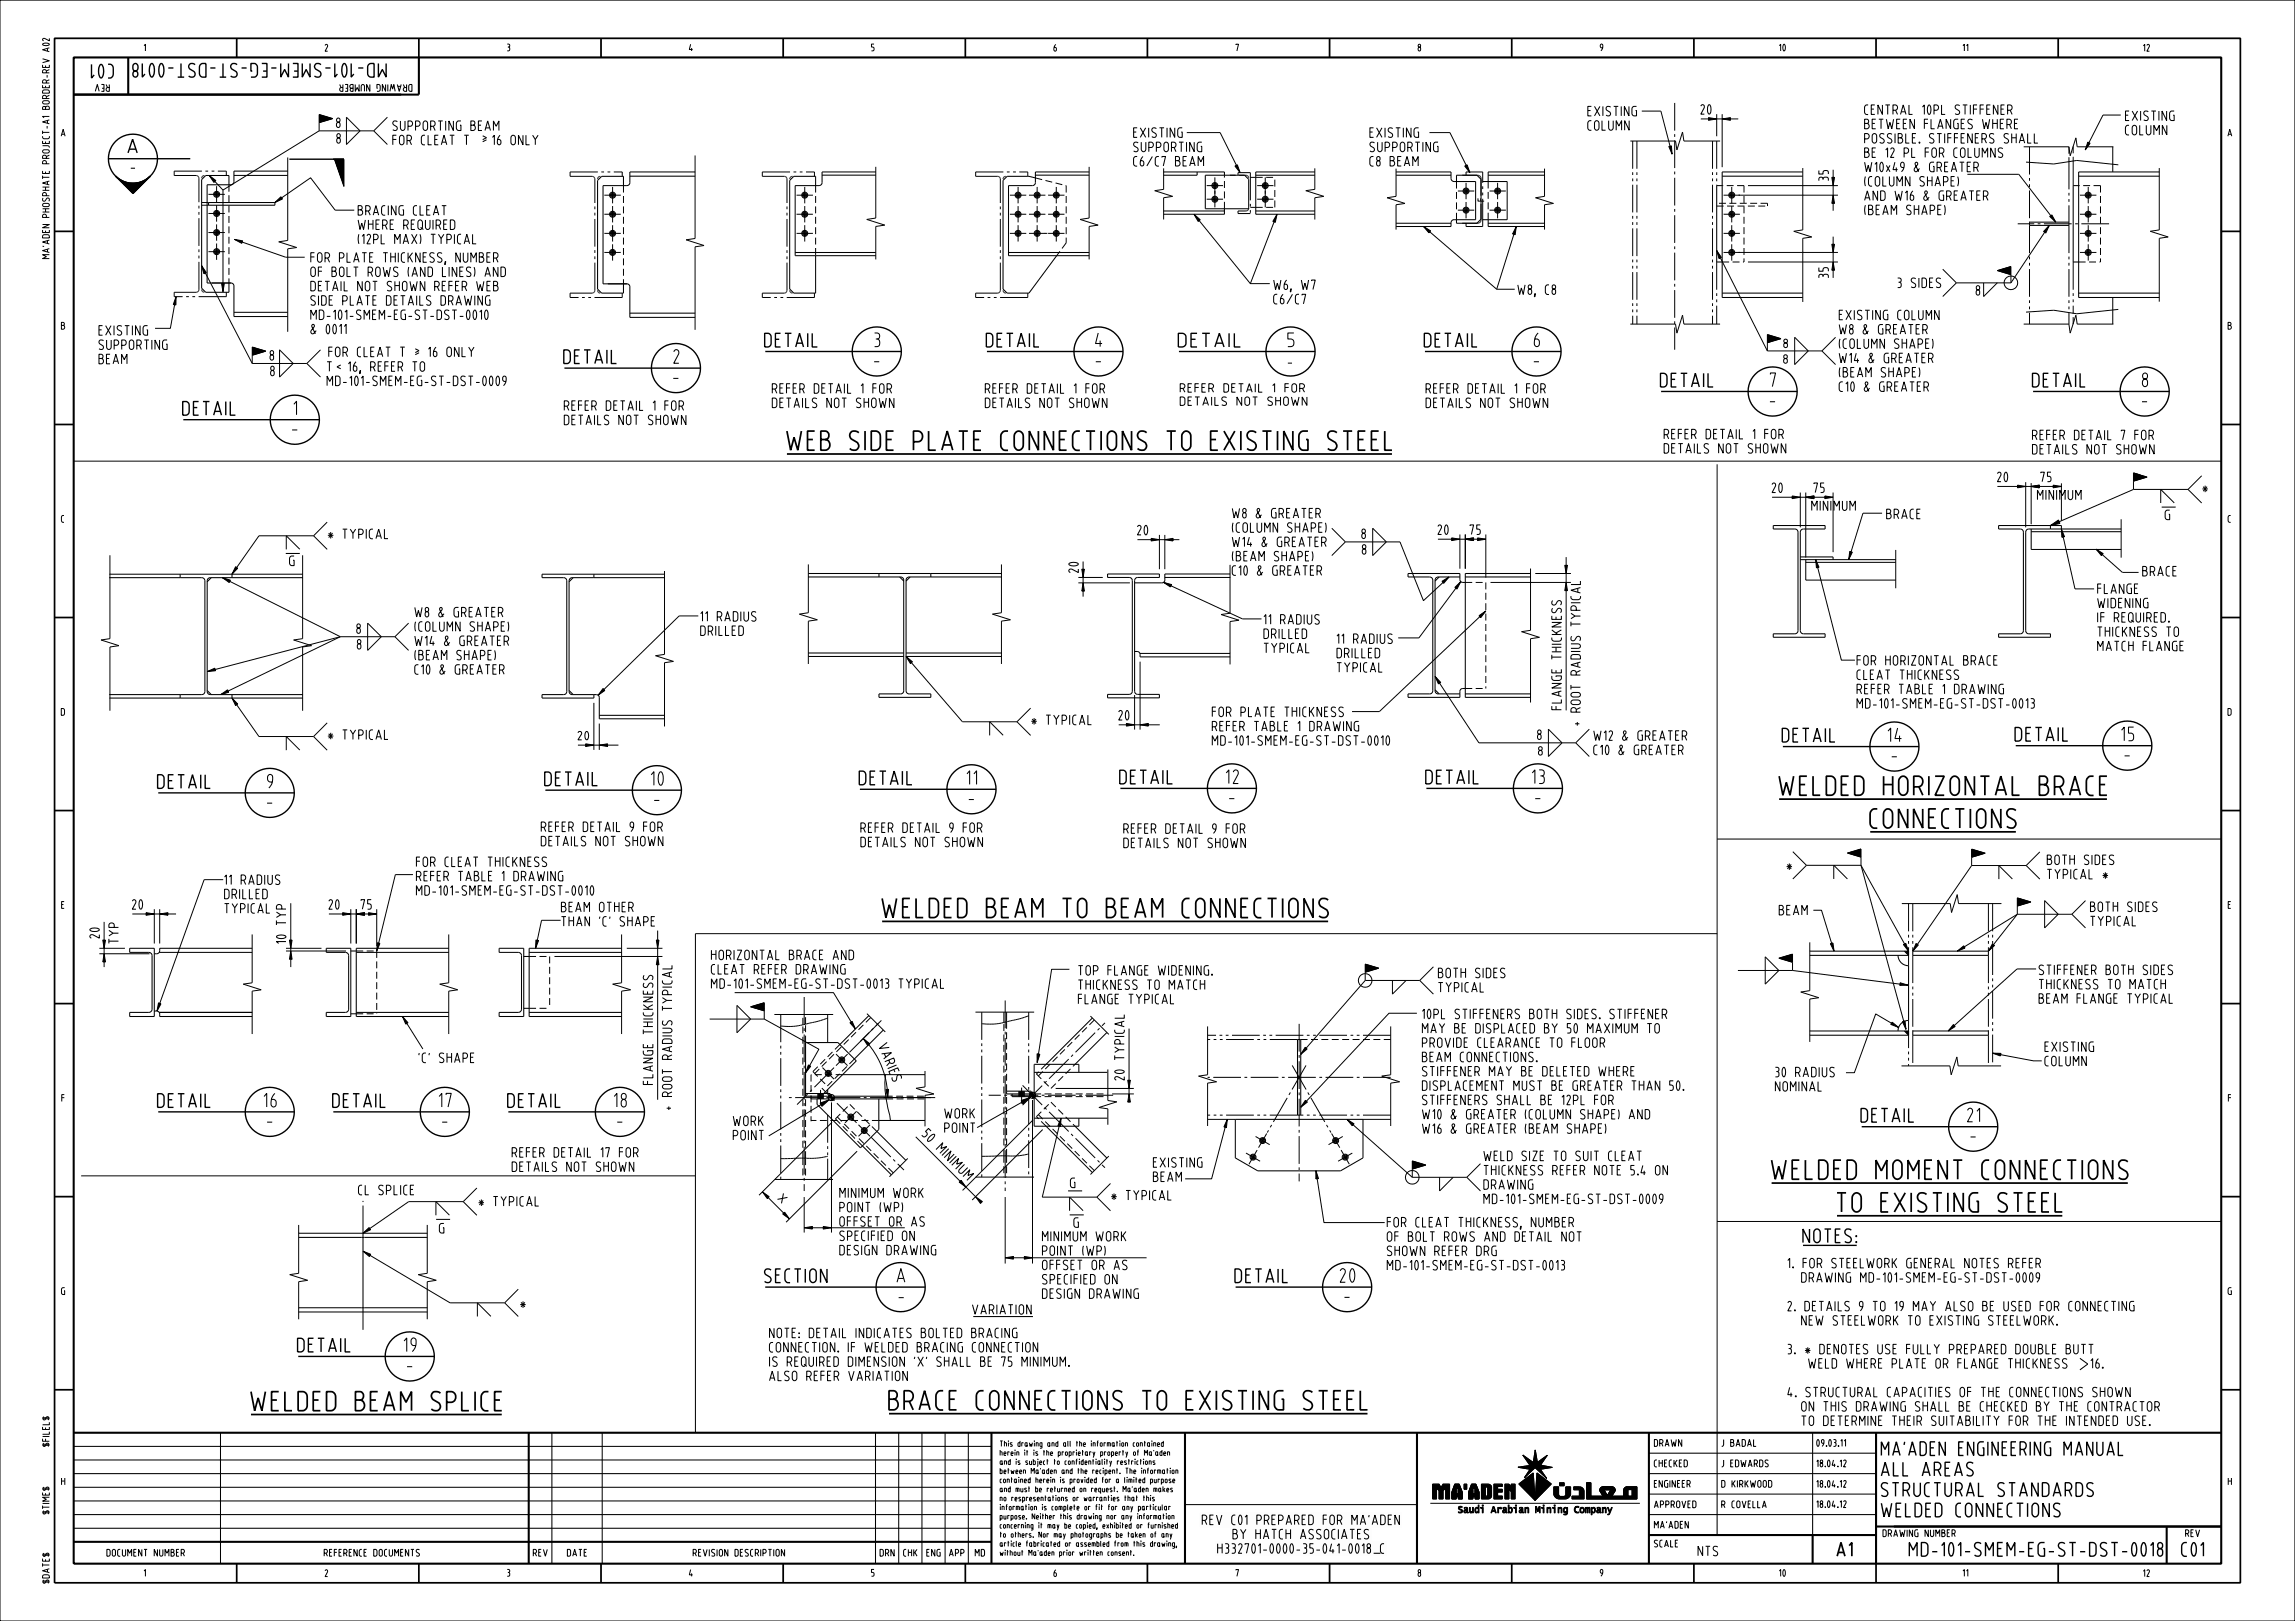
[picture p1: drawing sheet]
<svg xmlns="http://www.w3.org/2000/svg" width="841mm" height="594mm" viewBox="0 0 841 594" stroke-linecap="round" stroke-linejoin="round" font-family="sans-serif">
<defs><g id="words">
<g font-size="7">
<text x="288.4" y="165">WEB SIDE PLATE CONNECTIONS TO EXISTING STEEL</text>
<text x="652" y="291.4">WELDED HORIZONTAL BRACE</text>
<text x="685.3" y="303.4">CONNECTIONS</text>
<text x="323.3" y="336.2">WELDED BEAM TO BEAM CONNECTIONS</text>
<text x="649.2" y="432.1">WELDED MOMENT CONNECTIONS</text>
<text x="673.2" y="444.1">TO EXISTING STEEL</text>
<text x="92" y="516.9">WELDED BEAM SPLICE</text>
<text x="325.8" y="516.6">BRACE CONNECTIONS TO EXISTING STEEL</text>
</g>
<g font-size="5">
<text x="41.5" y="23.6" transform="rotate(-180 41.5 23.6)">C01</text>
<text x="141.5" y="23.3" transform="rotate(-180 141.5 23.3)">MD-101-SMEM-EG-ST-DST-0018</text>
<text x="46.9" y="56">A</text>
<text x="280.2" y="127.1">DETAIL</text>
<text x="320.5" y="127">3</text>
<text x="361.4" y="127.1">DETAIL</text>
<text x="401.5" y="127">4</text>
<text x="431.8" y="127.1">DETAIL</text>
<text x="471.9" y="127">5</text>
<text x="522" y="127.1">DETAIL</text>
<text x="562.2" y="127">6</text>
<text x="206.6" y="133.2">DETAIL</text>
<text x="246.9" y="133.1">2</text>
<text x="320.3" y="134.2">-</text>
<text x="401.6" y="134.2">-</text>
<text x="562.1" y="134.2">-</text>
<text x="246.7" y="140.3">-</text>
<text x="608.5" y="141.8">DETAIL</text>
<text x="648.8" y="141.7">7</text>
<text x="744.8" y="141.8">DETAIL</text>
<text x="785.1" y="141.7">8</text>
<text x="648.6" y="148.9">-</text>
<text x="784.9" y="148.9">-</text>
<text x="66.9" y="152.1">DETAIL</text>
<text x="107.7" y="152">1</text>
<text x="107.1" y="159.2">-</text>
<text x="653.1" y="271.9">DETAIL</text>
<text x="691.9" y="271.8">14</text>
<text x="738.4" y="271.6">DETAIL</text>
<text x="777.5" y="271.5">15</text>
<text x="693.2" y="279">-</text>
<text x="778.6" y="278.6">-</text>
<text x="199.6" y="287.9">DETAIL</text>
<text x="238.6" y="287.8">10</text>
<text x="314.9" y="287.6">DETAIL</text>
<text x="354.4" y="287.4">11</text>
<text x="410.3" y="287.2">DETAIL</text>
<text x="449.4" y="287.1">12</text>
<text x="522.5" y="287.2">DETAIL</text>
<text x="561.5" y="287.1">13</text>
<text x="57.8" y="288.9">DETAIL</text>
<text x="98" y="288.8">9</text>
<text x="97.9" y="296">-</text>
<text x="239.7" y="295">-</text>
<text x="355" y="294.6">-</text>
<text x="450.5" y="294.3">-</text>
<text x="562.6" y="294.3">-</text>
<text x="57.8" y="405.8">DETAIL</text>
<text x="96.8" y="405.7">16</text>
<text x="121.9" y="405.8">DETAIL</text>
<text x="160.9" y="405.7">17</text>
<text x="186.1" y="405.8">DETAIL</text>
<text x="225.1" y="405.7">18</text>
<text x="97.9" y="412.9">-</text>
<text x="162" y="412.9">-</text>
<text x="226.2" y="412.9">-</text>
<text x="682" y="411.2">DETAIL</text>
<text x="721" y="411.1">21</text>
<text x="722.1" y="418.3">-</text>
<text x="660.7" y="455.4">NOTES:</text>
<text x="280.2" y="470">SECTION</text>
<text x="328.7" y="469.8">A</text>
<text x="452.6" y="470">DETAIL</text>
<text x="491.1" y="469.9">20</text>
<text x="329.3" y="477.2">-</text>
<text x="492.7" y="477.1">-</text>
<text x="109.1" y="495.4">DETAIL</text>
<text x="148.1" y="495.3">19</text>
<text x="149.2" y="502.5">-</text>
<text x="689.4" y="533.3">MA’ADEN ENGINEERING MANUAL</text>
<text x="689.4" y="540.8">ALL AREAS</text>
<text x="689.4" y="548.3">STRUCTURAL STANDARDS</text>
<text x="689.4" y="555.8">WELDED CONNECTIONS</text>
<text x="673.2" y="570.3">A1</text>
<text x="699.7" y="570.3">MD-101-SMEM-EG-ST-DST-0018</text>
<text x="799.5" y="570.3">C01</text>
</g>
<g font-size="3.5">
<text x="623.3" y="41.8">20</text>
<text x="683.3" y="41.9">CENTRAL 10PL STIFFENER</text>
<text x="123.3" y="46.7">8</text>
<text x="143.9" y="47.8">SUPPORTING BEAM</text>
<text x="581.9" y="42.5">EXISTING</text>
<text x="581.9" y="47.7">COLUMN</text>
<text x="683.3" y="47.2">BETWEEN FLANGES WHERE</text>
<text x="778.9" y="44.2">EXISTING</text>
<text x="123.4" y="52.5">8</text>
<text x="143.9" y="53.1">FOR CLEAT T</text>
<text x="177.8" y="53.1">16 ONLY</text>
<text x="415.4" y="50.3">EXISTING</text>
<text x="502" y="50.3">EXISTING</text>
<text x="683.3" y="52.4">POSSIBLE. STIFFENERS SHALL</text>
<text x="778.9" y="49.4">COLUMN</text>
<text x="415.4" y="55.6">SUPPORTING</text>
<text x="502" y="55.6">SUPPORTING</text>
<text x="683.3" y="57.7">BE 12 PL FOR COLUMNS</text>
<text x="47.9" y="62.8">-</text>
<text x="415.4" y="60.8">C6/C7 BEAM</text>
<text x="502" y="60.8">C8 BEAM</text>
<text x="683.3" y="62.9">W10x49 &amp; GREATER</text>
<text x="670" y="66.2" transform="rotate(-90 670 66.2)">35</text>
<text x="683.3" y="68.2">(COLUMN SHAPE)</text>
<text x="683.3" y="73.4">AND W16 &amp; GREATER</text>
<text x="131.2" y="78.8">BRACING CLEAT</text>
<text x="683.3" y="78.7">(BEAM SHAPE)</text>
<text x="131.2" y="84.1">WHERE REQUIRED</text>
<text x="131.2" y="89.3">(12PL MAX) TYPICAL</text>
<text x="113.9" y="96.1">FOR PLATE THICKNESS, NUMBER</text>
<text x="113.9" y="101.4">OF BOLT ROWS (AND LINES) AND</text>
<text x="670" y="101.8" transform="rotate(-90 670 101.8)">35</text>
<text x="113.9" y="106.6">DETAIL NOT SHOWN REFER WEB</text>
<text x="466.8" y="106.1">W6, W7</text>
<text x="556.2" y="107.9">W8, C8</text>
<text x="695.4" y="105.4">3 SIDES</text>
<text x="113.9" y="111.9">SIDE PLATE DETAILS DRAWING</text>
<text x="466.8" y="111.4">C6/C7</text>
<text x="724.1" y="108.2">8</text>
<text x="113.9" y="117.1">MD-101-SMEM-EG-ST-DST-0010</text>
<text x="674" y="117.2">EXISTING COLUMN</text>
<text x="36.3" y="122.8">EXISTING</text>
<text x="113.9" y="122.3">&amp; 0011</text>
<text x="674" y="122.4">W8 &amp; GREATER</text>
<text x="36.3" y="128.1">SUPPORTING</text>
<text x="99" y="132">8</text>
<text x="120.5" y="130.7">FOR CLEAT T</text>
<text x="154.3" y="130.7">16 ONLY</text>
<text x="674" y="127.7">(COLUMN SHAPE)</text>
<text x="36.3" y="133.3">BEAM</text>
<text x="99.2" y="137.7">8</text>
<text x="119.9" y="136.1">T</text>
<text x="125.5" y="136.1">16, REFER TO</text>
<text x="471.9" y="134.2">-</text>
<text x="674" y="132.9">W14 &amp; GREATER</text>
<text x="119.9" y="141.3">MD-101-SMEM-EG-ST-DST-0009</text>
<text x="674" y="138.2">(BEAM SHAPE)</text>
<text x="674" y="143.4">C10 &amp; GREATER</text>
<text x="283" y="144.1">REFER DETAIL 1 FOR</text>
<text x="283" y="149.4">DETAILS NOT SHOWN</text>
<text x="361.1" y="144.1">REFER DETAIL 1 FOR</text>
<text x="361.1" y="149.4">DETAILS NOT SHOWN</text>
<text x="522.6" y="144.1">REFER DETAIL 1 FOR</text>
<text x="522.6" y="149.4">DETAILS NOT SHOWN</text>
<text x="206.8" y="150.4">REFER DETAIL 1 FOR</text>
<text x="206.8" y="155.6">DETAILS NOT SHOWN</text>
<text x="609.8" y="160.8">REFER DETAIL 1 FOR</text>
<text x="744.8" y="161.1">REFER DETAIL 7 FOR</text>
<text x="609.8" y="166.1">DETAILS NOT SHOWN</text>
<text x="744.8" y="166.4">DETAILS NOT SHOWN</text>
<text x="732" y="176.5">20</text>
<text x="747.8" y="176.5">75</text>
<text x="649.4" y="180.5">20</text>
<text x="664.7" y="180.5">75</text>
<text x="746.6" y="183.1">MINIMUM</text>
<text x="807" y="180.4">*</text>
<text x="451.6" y="189.8">W8 &amp; GREATER</text>
<text x="663.9" y="187.1">MINIMUM</text>
<text x="691.4" y="190.1">BRACE</text>
<text x="793.4" y="190.4">G</text>
<text x="120.1" y="197.4">* TYPICAL</text>
<text x="416.8" y="196">20</text>
<text x="451.6" y="195.1">(COLUMN SHAPE)</text>
<text x="499" y="197.4">8</text>
<text x="526.9" y="195.8">20</text>
<text x="538.7" y="195.8">75</text>
<text x="451.6" y="200.3">W14 &amp; GREATER</text>
<text x="499.2" y="203.1">8</text>
<text x="106.1" y="207.3">G</text>
<text x="395.2" y="209.8" transform="rotate(-90 395.2 209.8)">20</text>
<text x="451.6" y="205.6">(BEAM SHAPE)</text>
<text x="451.6" y="210.8">C10 &amp; GREATER</text>
<text x="785.2" y="211.1">BRACE</text>
<text x="768.7" y="217.5">FLANGE</text>
<text x="152" y="226.1">W8 &amp; GREATER</text>
<text x="256.8" y="227.6">11 RADIUS</text>
<text x="768.7" y="222.7">WIDENING</text>
<text x="768.7" y="228">IF REQUIRED.</text>
<text x="130.7" y="232.1">8</text>
<text x="152" y="231.3">(COLUMN SHAPE)</text>
<text x="256.8" y="232.9">DRILLED</text>
<text x="463.2" y="228.7">11 RADIUS</text>
<text x="463.2" y="234">DRILLED</text>
<text x="768.7" y="233.2">THICKNESS TO</text>
<text x="130.9" y="237.8">8</text>
<text x="152" y="236.6">W14 &amp; GREATER</text>
<text x="463.2" y="239.2">TYPICAL</text>
<text x="489.9" y="235.8">11 RADIUS</text>
<text x="768.7" y="238.5">MATCH FLANGE</text>
<text x="152" y="241.8">(BEAM SHAPE)</text>
<text x="489.9" y="241.1">DRILLED</text>
<text x="680.5" y="243.8">FOR HORIZONTAL BRACE</text>
<text x="152" y="247.1">C10 &amp; GREATER</text>
<text x="489.9" y="246.3">TYPICAL</text>
<text x="680.5" y="249">CLEAT THICKNESS</text>
<text x="680.5" y="254.2">REFER TABLE 1 DRAWING</text>
<text x="409.9" y="263.8">20</text>
<text x="444.2" y="262.6">FOR PLATE THICKNESS</text>
<text x="572.2" y="260.1" transform="rotate(-90 572.2 260.1)">FLANGE THICKNESS</text>
<text x="680.5" y="259.5">MD-101-SMEM-EG-ST-DST-0013</text>
<text x="377.9" y="265.6">* TYPICAL</text>
<text x="444.2" y="267.9">REFER TABLE 1 DRAWING</text>
<text x="579.2" y="265.9" transform="rotate(-90 579.2 265.9)">+ ROOT RADIUS TYPICAL</text>
<text x="120.1" y="271">* TYPICAL</text>
<text x="444.2" y="273.1">MD-101-SMEM-EG-ST-DST-0010</text>
<text x="563.4" y="271">8</text>
<text x="584.1" y="271.3">W12 &amp; GREATER</text>
<text x="584.1" y="276.5">C10 &amp; GREATER</text>
<text x="198.3" y="304.7">REFER DETAIL 9 FOR</text>
<text x="315.5" y="305.1">REFER DETAIL 9 FOR</text>
<text x="411.8" y="305.4">REFER DETAIL 9 FOR</text>
<text x="198.3" y="310">DETAILS NOT SHOWN</text>
<text x="315.5" y="310.3">DETAILS NOT SHOWN</text>
<text x="411.8" y="310.6">DETAILS NOT SHOWN</text>
<text x="152.6" y="317.6">FOR CLEAT THICKNESS</text>
<text x="750.2" y="316.8">BOTH SIDES</text>
<text x="152.6" y="322.8">REFER TABLE 1 DRAWING</text>
<text x="654.7" y="318.8">*</text>
<text x="750.2" y="322.1">TYPICAL *</text>
<text x="82.3" y="324.1">11 RADIUS</text>
<text x="82.3" y="329.4">DRILLED</text>
<text x="152.6" y="328.1">MD-101-SMEM-EG-ST-DST-0010</text>
<text x="48.5" y="333.2">20</text>
<text x="82.3" y="334.6">TYPICAL</text>
<text x="120.5" y="333.2">20</text>
<text x="132.3" y="333.2">75</text>
<text x="205.8" y="334.1">BEAM OTHER</text>
<text x="652" y="335.3">BEAM</text>
<text x="766.1" y="334">BOTH SIDES</text>
<text x="205.8" y="339.4">THAN ’C’ SHAPE</text>
<text x="766.1" y="339.3">TYPICAL</text>
<text x="36.4" y="343.8" transform="rotate(-90 36.4 343.8)">20</text>
<text x="43.4" y="345.7" transform="rotate(-90 43.4 345.7)">TYP</text>
<text x="104.8" y="345.7" transform="rotate(-90 104.8 345.7)">10 TYP</text>
<text x="260.7" y="351.7">HORIZONTAL BRACE AND</text>
<text x="260.7" y="356.9">CLEAT REFER DRAWING</text>
<text x="395.2" y="357.3">TOP FLANGE WIDENING.</text>
<text x="527.1" y="358.3">BOTH SIDES</text>
<text x="747.2" y="357.2">STIFFENER BOTH SIDES</text>
<text x="260.7" y="362.2">MD-101-SMEM-EG-ST-DST-0013 TYPICAL</text>
<text x="395.2" y="362.6">THICKNESS TO MATCH</text>
<text x="527.1" y="363.5">TYPICAL</text>
<text x="747.2" y="362.4">THICKNESS TO MATCH</text>
<text x="395.2" y="367.8">FLANGE TYPICAL</text>
<text x="747.2" y="367.7">BEAM FLANGE TYPICAL</text>
<text x="521.2" y="373.3">10PL STIFFENERS BOTH SIDES. STIFFENER</text>
<text x="321.9" y="383.3" transform="rotate(67 321.9 383.3)">VARIES</text>
<text x="521.2" y="378.6">MAY BE DISPLACED BY 50 MAXIMUM TO</text>
<text x="521.2" y="383.8">PROVIDE CLEARANCE TO FLOOR</text>
<text x="153.5" y="389.4">’C’ SHAPE</text>
<text x="521.2" y="389.1">BEAM CONNECTIONS.</text>
<text x="749.4" y="385.3">EXISTING</text>
<text x="412" y="395.8" transform="rotate(-90 412 395.8)">20 TYPICAL</text>
<text x="521.2" y="394.3">STIFFENER MAY BE DELETED WHERE</text>
<text x="650.6" y="394.6">30 RADIUS</text>
<text x="749.4" y="390.6">COLUMN</text>
<text x="239.2" y="397.4" transform="rotate(-90 239.2 397.4)">FLANGE THICKNESS</text>
<text x="521.2" y="399.6">DISPLACEMENT MUST BE GREATER THAN 50.</text>
<text x="650.6" y="399.9">NOMINAL</text>
<text x="246.2" y="406.8" transform="rotate(-90 246.2 406.8)">+ ROOT RADIUS TYPICAL</text>
<text x="521.2" y="404.8">STIFFENERS SHALL BE 12PL FOR</text>
<text x="268.7" y="412.5">WORK</text>
<text x="346.2" y="409.7">WORK</text>
<text x="521.2" y="410.1">W10 &amp; GREATER (COLUMN SHAPE) AND</text>
<text x="268.7" y="417.7">POINT</text>
<text x="337.8" y="416" transform="rotate(45 337.8 416)">50 MINIMUM</text>
<text x="346.2" y="415">POINT</text>
<text x="521.2" y="415.3">W16 &amp; GREATER (BEAM SHAPE)</text>
<text x="187.7" y="424">REFER DETAIL 17 FOR</text>
<text x="543.8" y="425.3">WELD SIZE TO SUIT CLEAT</text>
<text x="187.7" y="429.3">DETAILS NOT SHOWN</text>
<text x="422.7" y="427.7">EXISTING</text>
<text x="543.8" y="430.6">THICKNESS REFER NOTE 5.4 ON</text>
<text x="131.4" y="437.8">CL SPLICE</text>
<text x="392.3" y="435.2">G</text>
<text x="422.7" y="433">BEAM</text>
<text x="543.8" y="435.8">DRAWING</text>
<text x="175.3" y="442">* TYPICAL</text>
<text x="307.7" y="438.9">MINIMUM WORK</text>
<text x="407.2" y="439.8">* TYPICAL</text>
<text x="543.8" y="441.1">MD-101-SMEM-EG-ST-DST-0009</text>
<text x="307.7" y="444.1">POINT (WP)</text>
<text x="307.7" y="449.4">OFFSET OR AS</text>
<text x="393.5" y="449.7">G</text>
<text x="508.4" y="449.6">FOR CLEAT THICKNESS, NUMBER</text>
<text x="161" y="451.8">G</text>
<text x="307.7" y="454.6">SPECIFIED ON</text>
<text x="382" y="454.8">MINIMUM WORK</text>
<text x="508.4" y="454.9">OF BOLT ROWS AND DETAIL NOT</text>
<text x="307.7" y="459.9">DESIGN DRAWING</text>
<text x="382" y="460">POINT (WP)</text>
<text x="508.4" y="460.1">SHOWN REFER DRG</text>
<text x="382" y="465.3">OFFSET OR AS</text>
<text x="508.4" y="465.4">MD-101-SMEM-EG-ST-DST-0013</text>
<text x="655.1" y="464.6">1. FOR STEELWORK GENERAL NOTES REFER</text>
<text x="382" y="470.5">SPECIFIED ON</text>
<text x="657.4" y="469.9">DRAWING MD-101-SMEM-EG-ST-DST-0009</text>
<text x="190.6" y="479.3">*</text>
<text x="382" y="475.8">DESIGN DRAWING</text>
<text x="356.4" y="481.6">VARIATION</text>
<text x="655.1" y="480.4">2. DETAILS 9 TO 19 MAY ALSO BE USED FOR CONNECTING</text>
<text x="657.4" y="485.6">NEW STEELWORK TO EXISTING STEELWORK.</text>
<text x="282" y="490.2">NOTE: DETAIL INDICATES BOLTED BRACING</text>
<text x="282" y="495.4">CONNECTION. IF WELDED BRACING CONNECTION</text>
<text x="655.1" y="496.1">3. * DENOTES USE FULLY PREPARED DOUBLE BUTT</text>
<text x="282" y="500.7">IS REQUIRED DIMENSION ’X’ SHALL BE 75 MINIMUM.</text>
<text x="658.7" y="501.4">WELD WHERE PLATE OR FLANGE THICKNESS</text>
<text x="764.8" y="501.4">16.</text>
<text x="282" y="505.9">ALSO REFER VARIATION</text>
<text x="655.1" y="511.9">4. STRUCTURAL CAPACITIES OF THE CONNECTIONS SHOWN</text>
<text x="657.4" y="517.1">ON THIS DRAWING SHALL BE CHECKED BY THE CONTRACTOR</text>
<text x="657.4" y="522.4">TO DETERMINE THEIR SUITABILITY FOR THE INTENDED USE.</text>
<text x="440.6" y="558.7">REV C01 PREPARED FOR MA’ADEN</text>
<text x="451.8" y="563.9">BY HATCH ASSOCIATES</text>
<text x="446.2" y="569.2">H332701-0000-35-041-0018_C</text>
<text x="622.3" y="570.1">NTS</text>
</g>
<g font-size="3.1">
<text x="653.7" y="127.4">8</text>
<text x="653.6" y="133.1">8</text>
<text x="432.5" y="143.7">REFER DETAIL 1 FOR</text>
<text x="432.5" y="148.6">DETAILS NOT SHOWN</text>
<text x="211.8" y="271.1">20</text>
<text x="563.8" y="276.7">8</text>
<text x="284.9" y="439.5" transform="rotate(45 284.9 439.5)">X</text>
</g>
<g font-size="3">
<text x="40.1" y="31" transform="rotate(-180 40.1 31)">REV</text>
<text x="151" y="31" transform="rotate(-180 151 31)">DRAWING NUMBER</text>
<text x="18.1" y="94.8" transform="rotate(-90 18.1 94.8)">MA’ADEN PHOSPHATE PROJECT-A1 BORDER-REV A02</text>
<text x="18.1" y="530" transform="rotate(-90 18.1 530)">$FILEL$</text>
<text x="606.2" y="530">DRAWN</text>
<text x="606.2" y="537.5">CHECKED</text>
<text x="606.2" y="545">ENGINEER</text>
<text x="18.1" y="554.8" transform="rotate(-90 18.1 554.8)">$TIME$</text>
<text x="606.2" y="552.5">APPROVED</text>
<text x="606.2" y="560">MA’ADEN</text>
<text x="690" y="563.1">DRAWING NUMBER</text>
<text x="800.9" y="563.1">REV</text>
<text x="606.2" y="566.9">SCALE</text>
<text x="39.2" y="570.3">DOCUMENT NUMBER</text>
<text x="118.8" y="570.3">REFERENCE DOCUMENTS</text>
<text x="195.4" y="570.3">REV</text>
<text x="207.9" y="570.3">DATE</text>
<text x="254" y="570.3">REVISION DESCRIPTION</text>
<text x="322.5" y="570.3">DRN</text>
<text x="331.1" y="570.3">CHK</text>
<text x="339.6" y="570.3">ENG</text>
<text x="347.9" y="570.3">APP</text>
<text x="357.4" y="570.3">MD</text>
<text x="18.1" y="580.2" transform="rotate(-90 18.1 580.2)">$DATE$</text>
</g>
<g font-size="2.5">
<text x="630.9" y="530">J BADAL</text>
<text x="665.7" y="530">09.03.11</text>
<text x="630.9" y="537.5">J EDWARDS</text>
<text x="665.7" y="537.5">18.04.12</text>
<text x="630.9" y="545">D KIRKWOOD</text>
<text x="665.7" y="545">18.04.12</text>
<text x="630.9" y="552.5">R COVELLA</text>
<text x="665.7" y="552.4">18.04.12</text>
</g>
<g font-size="2">
<text x="185.9" y="18.6">3</text>
<text x="252.6" y="18.7">4</text>
<text x="22.4" y="49.9">A</text>
<text x="816.4" y="49.9">A</text>
<text x="22.6" y="332.9">E</text>
<text x="816.5" y="332.9">E</text>
<text x="22.6" y="403.6">F</text>
<text x="816.6" y="403.6">F</text>
<text x="366.5" y="530">This drawing and all the information contained</text>
<text x="366.5" y="533.3">herein it is the proprietary property of Ma’aden</text>
<text x="366.5" y="536.7">and is subject to confidentiality restrictions</text>
<text x="22.6" y="544.1">H</text>
<text x="366.5" y="540">between Ma’aden and the recipent. The information</text>
<text x="366.5" y="543.3">contained herein is provided for a limited purpose</text>
<text x="816.5" y="544.1">H</text>
<text x="366.5" y="546.7">and must be returned on request. Ma’aden makes</text>
<text x="366.5" y="550">no respresentations or warranties that this</text>
<text x="366.5" y="553.3">information is complete or fit for any particular</text>
<text x="366.5" y="556.7">purpose. Neither this drawing nor any information</text>
<text x="534.1" y="554.4">Saudi Arabian Mining Company</text>
<text x="366.5" y="560">concerning it may be copied, exhibited or furnished</text>
<text x="366.5" y="563.3">to others. Nor may photographs be taken of any</text>
<text x="366.5" y="566.7">article fabricated or assembled from this drawing,</text>
<text x="366.5" y="570">without Ma’aden prior written consent.</text>
<text x="185.9" y="577.6">3</text>
<text x="252.6" y="577.7">4</text>
</g>
</g></defs>
<g fill="none" stroke="#000" stroke-width=".38">
<path d="M122 58.3h4v10l-3.4-10M122.6 58.5h3.4M122.6 58.6h3.4M122.7 58.7h3.3M122.7 58.8h3.3M122.7 58.9h3.3M122.8 59h3.2M122.8 59.1h3.2M122.8 59.2h3.2M122.9 59.3h3.1M122.9 59.4h3.1M123 59.5h3"/>
<path d="M123 59.6h3M123 59.7h3M123.1 59.8h2.9M123.1 59.9h2.9M123.1 60h2.9M176.9 49.8l1.4 .7-1.4 .7M178.3 51.2l-1.4 .7M76.4 74.2h24.3v1h-24.3zM83.9 67.7v-3.4h-8.5l-1.5 1.5v39.8l1.5 1.5h8.5v-3.4M85.7 64.3h19.7M105.4 62.7h-19.7v3.9a1.08 1.08 0 0 1-1.1 1.1h-8.7v36h8.7a1.08 1.08 0 0 1 1.1 1.1v11.2h19.7M123.2 60.1h2.8"/>
<path d="M123.2 60.2h2.8M123.2 60.3h2.8M123.3 60.4h2.7M123.3 60.5h2.7M123.3 60.6h2.7M123.4 60.7h2.6M123.4 60.8h2.6M123.4 60.9h2.6M123.5 61h2.5M123.5 61.1h2.5M123.5 61.2h2.5M123.6 61.3h2.4"/>
<path d="M123.6 61.4h2.4M123.6 61.5h2.4M123.7 61.6h2.3M123.7 61.7h2.3M123.7 61.8h2.3M123.8 61.9h2.2M123.8 62h2.2M123.9 62.1h2.1M123.9 62.2h2.1M123.9 62.3h2.1M124 62.4h2M124 62.5h2"/>
<path d="M124 62.6h2M124.1 62.7h1.9M124.1 62.8h1.9M124.1 62.9h1.9M124.2 63h1.8M124.2 63.1h1.8M124.3 63.2h1.7M124.3 63.3h1.7M124.3 63.4h1.7M124.4 63.5h1.6M124.4 63.6h1.6M124.4 63.7h1.6"/>
<path d="M124.5 63.8h1.5M124.5 63.9h1.5M124.5 64h1.5M124.6 64.1h1.4M124.6 64.2h1.4M124.6 64.3h1.4M124.7 64.4h1.3M124.7 64.5h1.3M124.7 64.6h1.3M124.8 64.7h1.2M124.8 64.8h1.2M124.8 64.9h1.2"/>
<path d="M124.9 65h1.1M124.9 65.1h1.1M124.9 65.2h1.1M125 65.3h1M125 65.4h1M125 65.5h1M125.1 65.6h.9M125.1 65.7h.9M125.1 65.8h.9M125.2 65.9h.8M125.2 66h.8M125.3 66.1h.7"/>
<path d="M125.3 66.2h.7M125.3 66.3h.7M125.4 66.4h.6M125.4 66.5h.6M125.4 66.6h.6M125.5 66.7h.5M125.5 66.8h.5M125.6 66.9h.4M125.6 67h.4M125.6 67.1h.4M125.7 67.2h.3M125.7 67.3h.3"/>
<path d="M125.7 67.4h.3M125.8 67.5h.2M125.8 67.6h.2M125.8 67.7h.2M125.9 67.8h.1M125.9 67.9h.1M125.9 68h.1M126 68.1h.1M126 68.2h.1M126 68.3h.1M228 63v1.6M228.5 68v-3.4h-8l-1.5 1.5v39.8l1.5 1.5h8v-3.4"/>
<path d="M230.8 64.6h23.9M254.7 63h-23.9v3.9a1.08 1.08 0 0 1-1.1 1.1h-8.7v36h8.7a1.08 1.08 0 0 1 1.1 1.1v11.2h23.9M298.9 68v-3.4h-8l-1.5 1.5v39.8l1.5 1.5h8v-13.7M301.2 64.2h19.7M320.9 63h-19.7v3.9a1.13 1.13 0 0 1-1 1.1h-8.8v25.7h29.5M379.4 65.2l-2.3-.6h-8l-1.5 1.5v39.8l1.5 1.5h8l10.1-13.7M379.4 64.2h19.7M399.1 63h-19.7v3.9a1.13 1.13 0 0 1-1.1 1.1h-8.7v25.7h29.5M426.4 63h22.3v1.2M426.4 77.3h22.3M438.7 63v1.2h-12.3M441.7 64.2h14.4l1.5 1.5v10.8h-15.9z"/>
<path d="M448.7 76.5v2h-22.3M460.2 64.2h21.6M460.2 77.3h21.6M481.8 63h-21.6v15.5h21.6M511.6 63h20.1v2.4a1.13 1.13 0 0 0 1.1 1.1h7.9v14h-7.9a1.08 1.08 0 0 0-1.1 1.1v1.4h-20.1M511.6 64.2h20.1M533.7 66.5v-2.3h7.5l1.5 1.5v14.6l-1.5 1.5h-7.5v-1.3M543.3 66.5h9v14h-9M545.3 64.2h20.7M566 63h-20.7v3.5M631.1 64.6h29.5M631.1 68h-2v28h2"/>
<path d="M660.6 63h-29.5v46h29.5M761.7 64.6h29.6M761.7 68h-2v28h2M791.3 63h-29.6v46h29.6M291.4 92.5h29.5M369.6 92.5h29.5M511.6 81.8h20.1M545.3 81.8h20.7M545.3 80.5v2.5h20.7M743.7 81.4h14.5v1.2h-14.5zM85.7 114.4h19.7M230.8 114.8h23.9"/>
<path d="M631.1 107.4h29.5M761.7 107.4h29.6M124.9 133.7l-1.4 .7 1.4 .7M152.2 127.8l1.4 .7-1.4 .7M153.6 129.3l-1.4 .7M649.8 192.6h19v1.2h-7.9a1.17 1.17 0 0 0-1.2 1.2v36.1a1.17 1.17 0 0 0 1.2 1.2h7.9v1.2h-19v-1.2h7.9a1.13 1.13 0 0 0 1.2-1.2v-36.1a1.13 1.13 0 0 0-1.2-1.2h-7.9zM744.3 193.8v7.5h33M744.3 194.8h33M751.4 192.6v1.2M755.4 193.8v-1.2h-23v1.2h7.9a1.13 1.13 0 0 1 1.2 1.2v36.1a1.13 1.13 0 0 1-1.2 1.2h-7.9v1.2h19v-1.2h-7.9a1.13 1.13 0 0 1-1.2-1.2v-36.1a1.13 1.13 0 0 1 1.2-1.2h33.8M792.1 185.8h5.2M40 211.7h33.9a1.13 1.13 0 0 1 1.2 1.1v40.6a1.13 1.13 0 0 1-1.2 1.1h-33.9"/>
<path d="M40.1 210.4h70.8M66 210.4v1.3M77.4 211.7l-1.5 1.5M85 210.4v1.3M104.7 202.8h5.2M111 211.7h-33.9a1.13 1.13 0 0 0-1.2 1.1v40.6a1.13 1.13 0 0 0 1.2 1.1h33.9M210 211.7l-1.5 1.5M217.6 210.4v1.3M243.5 210.4h-44.9v1.3h8a1.13 1.13 0 0 1 1.1 1.1v40.6a1.13 1.13 0 0 1-1.1 1.1h-8v1.3h19v-1.3M243.6 211.7h-33.9a1.13 1.13 0 0 0-1.2 1.1v40.6a1.13 1.13 0 0 0 1.2 1.1h8.8a1.08 1.08 0 0 1 1.1 1.1v7.8h23.9M296.1 211.4h33.9a1.13 1.13 0 0 1 1.2 1.2v40.6a1.13 1.13 0 0 1-1.2 1.1h-7.9v1.2h19v-1.2h-7.9a1.13 1.13 0 0 1-1.2-1.1v-40.6a1.13 1.13 0 0 1 1.2-1.2h33.9M296.2 210.2h70.8"/>
<path d="M322.1 210.2v1.2M329.7 211.4l1.5 1.5M333.5 211.4l-1.5 1.5M341.1 210.2v1.2M405.9 210.3h19v1.3h-8a1.17 1.17 0 0 0-1.1 1.1v40.6a1.17 1.17 0 0 0 1.1 1.2h8v1.2h-19v-1.2h7.9a1.13 1.13 0 0 0 1.1-1.2v-40.6a1.13 1.13 0 0 0-1.1-1.1h-7.9zM426.8 211.6h24M450.7 210.3h-23.9v2.2a1.04 1.04 0 0 1-1 1.1h-10M527.4 211.4l-1.5 1.5M535 211.4h-8a1.13 1.13 0 0 0-1.1 1.2v40.6a1.13 1.13 0 0 0 1.1 1.1h8M537 213.4h-.9a1.08 1.08 0 0 1-1.1-1.1v-2.1h-19v1.2h7.9a1.13 1.13 0 0 1 1.1 1.2v40.6a1.13 1.13 0 0 1-1.1 1.1h-7.9v1.2h19v-2.1a1.04 1.04 0 0 1 1.1-1.1h.9M537 211.4h24M560.9 210.2h-23.9v45.3h23.9"/>
<path d="M659.7 205.1h35M659.7 204.1h12v1M661.7 205.1v7.5h33M661.7 206.1h33M296.2 239.3h35M332 239.3h35M415.8 238.7h.9a1.04 1.04 0 0 1 1.1 1.1v.9h32.9M417.7 239.4h33M40.1 255.8h70.8M66 254.5v1.3M75.9 253l1.5 1.5M85 254.5v1.3"/>
<path d="M208.5 253l1.5 1.5M296.2 240.6h35M332 240.6h35M525.9 252.8l1.5 1.5M537 254.3h24M219.6 262.1h23.9M47.5 347.5h9v25h-9v-1.5h7a1.21 1.21 0 0 0 1.2-1.2v-19.6a1.21 1.21 0 0 0-1.2-1.2h-7zM58.3 349h34.1M92.4 347.5h-33.9v.9a1.08 1.08 0 0 1-1.1 1.1h-.9M119.6 347.5h8.9v25h-8.9v-1.5h7a1.21 1.21 0 0 0 1.2-1.2v-19.6a1.21 1.21 0 0 0-1.2-1.2h-7zM128.5 348.5h2.1M130.6 349h33.8"/>
<path d="M164.4 347.5h-33.8v25h33.8M182.9 347.5h9v25h-9v-1.5h7a1.21 1.21 0 0 0 1.2-1.2v-19.6a1.21 1.21 0 0 0-1.2-1.2h-7zM191.9 350.5h2M193.9 349h33.9M227.8 347.5h-33.9v25h33.9M663.2 348.5h36.2v1.6M663.2 350.1h36.2M695.5 350.1a3.9 3.9 0 0 0 3.9 3.8v20a3.9 3.9 0 0 0-3.9 3.8M697.9 348.5l1.5 1.6M698.3 348.7h.9v1zM698.7 348.9h.3v.4zM700.9 348.5h27.7v1.6h-27.7z"/>
<path d="M56.5 370.5h.9a1.08 1.08 0 0 1 1.1 1.1v.9h33.9M58.3 371h34.1M128.5 371.5h2.1M130.6 371h33.8M191.9 369.5h2M193.9 371h33.9M318.4 372.2l-10.6 10.5M323.7 377.4l-10.6 10.7M400.3 373l-17 17M405.6 378.4l-11.6 11.6M663.2 379.3h36.2M663.2 377.8h36.2v1.5"/>
<path d="M697.9 377.8l1.5 1.5M698.3 378h.9v.9zM698.7 378.2h.3v.3zM700.9 377.8h27.7v1.5h-27.7zM303.3 399.3v1.4M308.8 393.8h30.2M379 393h26.8M395.4 393v-3h-16.4v22.7h16.4v-3M475.5 380.9h1.2v27.7h-1.2zM295.2 400.7h9v1M297.2 401.7v1h27.5M299.4 402.7v2l15.9 15.9 6.7-6.7v-11.2"/>
<path d="M301.9 400.7l11.9-11.9-6.7-6.8h-11.9v19.7h29.4M303.5 402.2h2.3M304.2 401.2l-.6 .5M304.5 401.1l-1 1M304.6 401.1v2.2M304.6 401.3l-.9 .9M304.6 401.5l-.6 .7M304.6 401.8l-.4 .4M304.6 402l-.2 .2M304.8 402.2l-.2 .2M305.1 402.2l-.5 .4M305.3 402.2l-.7 .7"/>
<path d="M305.6 402.2l-1 1M305.7 402.7l-.6 .5M305.8 402.3l-1 1M316 419.9l10.6 10.6M321.3 414.6l10.7 10.6M322 410.6h17M370.9 400.9v.9h8.1M377.2 401.3h2.3M377.9 400.9v-1.1h-9v1.1h10.1M377.9 400.3l-.6 .6M378.3 400.2l-1.1 1M378.4 400.2v2.3"/>
<path d="M378.4 400.4l-1 .9M378.4 400.7l-.7 .6M378.4 400.9l-.4 .4M378.4 401.2l-.2 .1M378.5 401.3l-.1 .2M378.8 401.3l-.4 .5M379 409.7h26.8M379 401.3l-.6 .7M379.3 401.3l-.9 1M379.4 401.8l-.5 .6M379.5 401.5l-1 1M383.3 412.7l17 17"/>
<path d="M394 412.7l11.6 11.7M452.7 410.2h46.8v14.1l-8.3 4.8h-30.3l-8.2-4.8zM109.4 451.9h47.2M109.4 453.4h47.2M133 451.9v28.9M159.8 446.8h5.1M392 445.2h5.2M109.4 479.2h47.2M109.4 480.8h47.2M356.6 482.4h21.9M762.2 497.7l2.9 2.1-2.9 2.2M27 540h336.3"/>
<path d="M27 535h336.3M27 530h336.3M80.8 525v48M202.2 525v48M220.7 525v48M320.8 525v48M329.3 525v48M337.8 525v48M346.3 525v48M354.8 525v48M604.2 540h83.3M604.2 532.5h83.3"/>
<path d="M629.2 525v37.5M664.2 525v37.5M27 555h336.3M27 550h336.3M27 545h336.3M434.2 551.4h85.1M604.2 555h83.3M604.2 547.5h83.3M27 560h336.3"/>
<circle cx="304.6" cy="402.2" r="1.14"/>
<circle cx="378.4" cy="401.4" r="1.14"/>
</g>
<g fill="none" stroke="#000" stroke-width=".37">
<path d="M0 0h841v594h-841zM52.8 16.8l.5-.6v2.5M119.2 16.7a.5 .5 0 0 1 .7-.4 .5 .5 0 0 1 .1 .8l-.9 1.7h1M185.9 16.2l.8 .2v.7l-.3 .1M253.1 16.2l-.5 1.9h1.2M320.3 16.2h-.9v1l.5 .1 .4 .3-.1 .9-.8 .1M386.9 16.3l-.5 .6a1.09 1.09 0 0 0 .3 1.8l.4-.5a.63 .63 0 0 0-.1-.7 .63 .63 0 0 0-.7-.2M452.9 16.5v-.3h.9l-.5 2.5M519.9 16.3l-.1 .9a.73 .73 0 0 1 .8 .7 .73 .73 0 0 1-.7 .7l-.2-.5 .1-.6a.61 .61 0 0 0 .8-.6 .61 .61 0 0 0-.7-.6zM587.2 17.5a.65 .65 0 0 1-.9-.6 .65 .65 0 0 1 1-.5l-.1 1.3-.5 .9M652 16.8l.5-.6v2.5M653.6 16.3a1.47 1.47 0 0 1 0 2.3l-.3-1.2z"/>
<path d="M719.3 16.8l.5-.6v2.5M720.6 16.8l.5-.6v2.5M785.4 16.8l.5-.5v2.5M786.7 16.7a.5 .5 0 0 1 .7-.4 .5 .5 0 0 1 .2 .8l-.9 1.7h1M613.7 37.7v10.2M22.4 49.9l.7-2.5 .8 2.5M105.4 57.7v30.4l-3.3 .5 6.6 2.1-3.3 .5v30.4M116.9 48l-35.2 21.6-5-5.3M116.9 42.1h.4M116.9 42.2h.7M116.9 42.3h1M116.9 42.4h1.4"/>
<path d="M116.9 42.5h1.7M116.9 42.6h2M116.9 42.7h2.4M116.9 42.7h2.7M116.9 42.8h3M116.9 42.9h3.4M116.9 43h3.7M116.9 43.2h4M116.9 43.3h4.4M116.9 43.4h4.7M116.9 43.5h5M116.9 43.6h4.7"/>
<path d="M116.9 43.7h4.4M116.9 43.8h4.1M116.9 43.9h3.7M116.9 44h3.4M116.9 44.1h3.1M116.9 44.2h2.7M116.9 44.3h2.4M116.9 44.3h2.1M116.9 44.4h1.7M116.9 44.5h1.4M116.9 44.6h1.1M116.9 44.8h.7"/>
<path d="M116.9 44.9h.4M116.9 48h20.1M121.9 43.5l-5-1.5v6M121.9 43.5l-4.9 1.5M126.9 42.9l5.1 5.1-5.1 5zM137 48l5 5M142 42.9l-5 5.1M254.7 57v30.4l-3.3 .5 6.6 2.1-3.3 .4v30.4M434.9 48.6h12.2l7.3 14.7M523.8 48.6h7.5l7.3 14.7M597.4 51.7h16.6l.5 3.3 2.1-6.6 .5 3.3h13.2M598.3 51.7v10.1"/>
<path d="M599.8 51.7v10.1M601.6 40.7h7l4.1 15.8M613.7 49.1v1.1M613.7 51.4v10.2M623.3 43.6h13.7M627.6 51.7v10.1M629.1 41.8v8.1M629.1 51.7v10.1M631.1 41.8v19.5M741.6 53.8h16.5M742.4 59.4l10.2 .7 8.4-1.3 15.2 1.6M743.7 53.8v10.2"/>
<path d="M758.1 53.8l.5 3.3 2.1-6.6 .5 3.3h13.2M758.2 53.8v2.5M758.2 57.6v11.8M759.7 53.6v2.6M759.7 57.5v10.5M774.2 53.8v9.2M777.2 42.2h-6.6l-6.5 12.8M816.4 49.9l.7-2.5 .7 2.5M72.9 75.4v1M72.9 77.7v1M72.9 80v10.1M74 62.7h-10.2v1.6h8.1a1.04 1.04 0 0 1 1 1v8.8"/>
<path d="M74 74.2h2.4M74 75.2h2.4M74.9 64.3l-.7 .3-.3 .7M75.3 62.7h1M76.4 71.2h6M76.4 78.2h6M77.5 62.7h1.1M79.4 68.2v6M79.4 75.2v6M79.8 62.7h3.1v1.6M81.7 69.6v37.3M83.9 67.7v2.6"/>
<path d="M83.9 71.5v2.6M83.9 75.3v2.6M83.9 79.1v2.6M100.7 74.2l13.1-9.1 9 11.9h7M218 75.7v1M218 77.9v1.1M219.1 63h-10.2v1.6h8.1a1 1 0 0 1 1 1v8.8M220 64.6a1 1 0 0 0-1 1M220.3 63h1.1M221.5 71.5h6M221.5 78.5h6M222.6 63h1"/>
<path d="M224.5 68.5v6M224.5 75.5v6M224.9 63h3.1M228.5 68v2.6M228.5 71.8v2.6M228.5 75.6v2.6M228.5 79.4v2.6M288.4 75.7v1M288.4 77.9v1.1M289.5 63h-10.2v1.6h8.3l.6 .4 .2 9.4M290.4 64.6l-.7 .3-.3 .7M290.8 63h1"/>
<path d="M291.9 71.5h6M291.9 78.5h6M293.1 63h1M294.9 68.5v6M294.9 75.5v6M295.4 63h3v1.6M298.9 68v2.6M298.9 71.8v2.6M298.9 75.6v2.6M298.9 79.4v2.6M320.9 61.1v18.8l-3.3 .5 6.6 2.1-3.3 .5v12.1M366.6 75.7v1"/>
<path d="M366.6 77.9v1.1M367.7 63h-10.2v1.6h8.3l.6 .4 .2 9.4M368.6 64.6l-.7 .3-.3 .7M369 63h1M370.1 71.5h6M370.1 78.5h6M371.2 63h1.1M373.1 68.5v6M373.1 75.5v6M373.5 63h3.1v1.6M377.1 71.5h6M377.1 78.5h6"/>
<path d="M379.4 65.2l2.5 .6M380.1 68.5v6M380.1 75.5v6M383.1 66.1l2.5 .6M384.1 71.5h6M384.1 78.5h6M386.8 67.1l2.5 .6M387.1 68.5v6M387.1 75.5v6M390.5 68l.2 2.6M390.7 71.8v2.6M390.7 75.6v2.6"/>
<path d="M390.7 79.4v2.6M399.1 61.1v18.8l-3.3 .5 6.6 2.1-3.3 .5v12.1M426.4 61.7v7.7l-3.3 .5 6.6 2.1-3.3 .5v7.9M437.5 78.5l20.7 25.4h7.1M442.2 68h6M442.2 73h6M445.2 65v11M448.7 64.2v.9M448.7 66.3v2.6M448.7 70.2v2.5M448.7 74v2.5M450.7 64.2h2.1"/>
<path d="M453.7 64.2v-.9h4.5v10.1M454.1 64.2h2.5a1 1 0 0 1 1 1M457.6 76.3a1 1 0 0 1-1 1h-2.9v1h4.5M458.2 74.7v1M458.2 77v1M458.2 65h4.5M458.2 76h4.5M460.7 68h5.9M460.7 73h5.9M463.7 65v11M464 65h2.5M464 76h2.5"/>
<path d="M467.2 65.8v2.6M467.2 69.6v2.6M467.2 73.5v2.5M468 78.5l-9.8 25.4M481.8 61.7v7.7l-3.3 .5 6.6 2.1-3.3 .5v7.9M511.6 61.8v10.2l-3.3 .5 6.6 2-3.3 .5v9.1M533.7 66.5v2.6M533.7 70.4v2.5M533.7 74.2v2.5M533.7 78v2.5M534.2 77h6M534.2 70h6"/>
<path d="M535.8 64.2h5.7l.9 .4 .3 .6v6.5M537.2 64.2v-1.2h6.1v4M537.2 67v6M537.2 74v6M541.6 72.7v1h2.3M542.6 72.7v1M542.7 74.7v6.1l-.3 .7-.9 .3h-5.7M543.3 68.3v1M543.3 70.6v1M543.3 72.8v10.2h-6.1v-1.2M545.3 66.5v2.6M545.3 70.3v2.6"/>
<path d="M545.3 74.1v2.6M545.3 77.9v2.6M545.8 77h6M545.8 70h6M548.8 67v6M548.8 74v6M566 61.8v10.2l-3.3 .5 6.6 2-3.3 .5v9.1M598.3 63.1v1M598.3 65.4v1M598.3 67.7v10.1M598.3 79.1v1M599.8 63.1v1"/>
<path d="M599.8 65.4v1M599.8 67.7v10.1M599.8 79.1v1M613.7 62.9v1M613.7 65.1v10.2M613.7 76.6v1M613.7 78.9v10.1M627.6 63.1v1M627.6 65.4v1M627.6 67.7v10.1M627.6 79.1v1M629.1 63.1v1"/>
<path d="M629.1 65.4v1M629.1 67.7v.3M629.1 75.5h2.5M629.9 74.5h2.6M631.1 68h.4M631.6 71.5h41.9M631.6 78.5h6M632.7 68h2.6M632.9 75.5h2.5M633.7 74.5h2.6M634.6 68.5v6M634.6 75.5v6"/>
<path d="M636.5 68h2.6v2.6M636.7 75.5h2.5M637.5 74.5h2.6M639.1 71.8v2.6M639.1 75.6v2.6M639.1 79.4v2.6M640.5 75.5h2.6M640.5 68h33M641.3 74.5h2.6M644.3 75.5h2.6M645.2 74.5h2.5v1M660.6 61.6v22.6l-3.3 .6 6.6 2-3.3 .5v23.3"/>
<path d="M671.8 62.2v15M720.9 63.9h18.9l13.5 17.5M743.7 65.2v1M743.7 67.5v1M743.7 69.8v10.2M758.2 70.7v1M758.2 72.9v1.1M758.2 75.2v6.2M761.7 68h.4M762.2 71.5h6M762.2 78.5h6M763.4 68h2.5"/>
<path d="M765.2 68.5v6M765.2 75.5v6M767.2 68h2.5v2.6M769.7 71.8v2.6M769.7 75.6v2.6M769.7 79.4v2.6M791.3 61.6v22.6l-3.3 .6 6.5 2-3.2 .5v23.2M72.9 96v10.1a1.04 1.04 0 0 1-1 1h-8.1v1.6h3.1M72.9 91.4v1M72.9 93.7v1M73.9 97.4l18.5 35.8M76.4 85.2h6"/>
<path d="M76.4 92.2h6M79.4 82.2v6M79.4 89.2v6M83.9 83v2.5M83.9 86.8v2.5M83.9 90.6v2.5M83.9 94.4v2.5M83.9 98.2v2.5M85.9 87.7l18.8 6.6h7M218 96.2v10.2a1.04 1.04 0 0 1-1 1h-8.1v1.6h3.1M218 80.2v10.2M218 91.7v1"/>
<path d="M218 94v1M221.5 92.5h6M221.5 85.5h6M224.5 82.5v6M224.5 89.5v6M228.5 83.3v2.5M228.5 87.1v2.5M228.5 90.9v2.5M228.5 94.7v2.5M228.5 98.5v2.5M288.4 96.2v10.2a1.04 1.04 0 0 1-1 1h-8.1v1.6h3.1M288.4 80.2v10.2"/>
<path d="M288.4 91.7v1M288.4 94v1M291.9 85.5h6M294.9 82.5v6M298.9 83.3v2.5M298.9 87.1v2.5M298.9 90.9v2.5M366.6 96.2v10.2a1.04 1.04 0 0 1-1 1h-8.1v1.6h3.1M366.6 80.2v10.2M366.6 91.7v1M366.6 94v1M370.1 85.5h6"/>
<path d="M373.1 82.5v6M377.1 85.5h6.7M380.1 82.5v6M384.1 85.5h6M387.1 82.5v6M388.4 92.1l-1.2 1.6M390.7 83.3v2.5M390.7 87.1v1.9l-1.5 2.1M521.7 83l26.8 23h6.6M555.7 83l-7.2 23M598.3 81.4v1M598.3 83.7v10.1"/>
<path d="M598.3 95.1v1M598.3 97.4v1M598.3 99.7v10.2M599.8 81.4v1M599.8 83.7v10.1M599.8 95.1v1M599.8 97.4v1M599.8 99.7v10.2M613.7 90.3v1M613.7 92.6v10.1M627.6 81.4v1M627.6 83.7v10.1"/>
<path d="M627.6 95.1v1M627.6 97.4v1M627.6 99.7v10.2M629.1 96v10.2M629.1 91.8l18.5 36.8M631.1 96h2.5M631.6 92.5h41.9M631.6 85.5h6M634.6 82.5v6M634.6 89.5v6M634.9 96h2.5M639.1 94.7v1.3h-.4"/>
<path d="M639.1 83.3v2.5M639.1 87.1v2.5M639.1 90.9v2.5M640.5 96h33M671.8 86.7v15.1M711.9 98.6l5 5.1M731.9 99.2l5-1.5v6M731.9 99.2l5 1.5M731.9 99.1h5M732.2 99.2h4.7M732.3 99.1h4.6M732.6 99.3h4.3"/>
<path d="M732.6 99h4.3M732.9 99.4h4M732.9 98.9h4M733.2 99.5h3.7M733.2 98.8h3.7M733.6 99.6h3.3M733.6 98.6h3.3M733.9 99.7h3M733.9 98.5h3M734.2 99.8h2.7M734.2 98.4h2.7M734.5 99.9h2.4"/>
<path d="M734.6 98.3h2.3M734.9 98.2h2M735.3 98.1h1.6M735.6 98h1.3M735.9 97.9h1M736.2 97.8h.7M736.6 97.7h.3M739.4 82h6M743.7 81.2v.2M743.7 82.6v10.2M743.7 94v1M743.7 96.3v1"/>
<path d="M743.7 98.6v10.2M746.7 82h1M749 82h10.2M751 82.6l-14.1 21.1M758.2 82.6v10.2M758.2 94v1M758.2 96.3v1M758.2 98.6v10.2M759.7 96v10.2M760.4 82h1M761.7 96h2.6M762.2 92.5h6"/>
<path d="M762.2 85.5h6M762.7 82h10.2M765.2 82.5v6M765.2 89.5v6M765.5 96h2.6M769.7 94.7v1.3h-.4M769.7 83.3v2.5M769.7 87.1v2.5M769.7 90.9v2.5M22.5 119.2l.9-.1 .2-.5-.3-.4-.8-.1v2.5h.6a.7 .7 0 0 0 .6-.7 .7 .7 0 0 0-.6-.7M64.5 108.7l-2.1 11.6h-5.6M68.2 108.7h1"/>
<path d="M70.5 108.7h1M73.9 106.1l.2 .6 .8 .4M82.9 107.1v1.6h-10.1M83.9 102v1.7M213.3 109h1M215.6 109h1M219 106.4a1.04 1.04 0 0 0 1 1M228 107.4v1.6h-10.1M228.5 102.3v1.7M283.7 109h1M286 109h1M289.4 106.4a1.04 1.04 0 0 0 1 1"/>
<path d="M298.4 107.4v1.6h-10.1M361.9 109h1M364.2 109h1M367.6 106.4a1.04 1.04 0 0 0 1 1M376.6 107.4v1.6h-10.1M597.4 118.8h16.6l.5 3.3 2.1-6.6 .5 3.3h13.2M598.3 111.1v1M598.3 113.4v1M598.3 115.7v3.1M599.8 111.1v1M599.8 113.4v1M599.8 115.7v3.1"/>
<path d="M613.7 104v1M613.7 106.3v10.2M613.7 117.7v1M627.6 111.1v1M627.6 113.4v1M627.6 115.7v3.1M629.1 107.4v1.1M629.1 109.7v1M629.1 112v6.8M716.9 103.7h20M716.9 103.7l-5 5M731.9 103.6l-5 5.1v-5"/>
<path d="M734.9 100h2M735.2 100.1h1.7M735.6 100.2h1.3M735.9 100.4h1M736.2 100.5h.7M736.5 100.6h.4M741.6 118.8h16.5M743.7 110v1M743.7 112.3v1M743.7 114.6v4.2M758.1 118.8l.5 3.3 2.1-6.6 .5 3.3h13.2M758.2 110v1"/>
<path d="M758.2 112.3v1M758.2 114.5v4.3M759.7 107.4v1.1M759.7 109.7v1M759.7 112v3M759.7 116.2v2.6M774.2 109v9.8M776.2 113.4l-15.2 1.6-8.4-1.3-10.2 .7M816.5 119.2l.9-.1 .1-.5-.2-.4-.8-.1v2.5h.6a.7 .7 0 0 0 .6-.7 .7 .7 0 0 0-.6-.7M92.4 127.3h.4M92.4 127.4h.7M92.4 127.5h1"/>
<path d="M92.4 127.6h1.4M92.4 127.7h1.7M92.4 127.8h2M92.4 127.9h2.4M92.4 128h2.7M92.4 128.1h3M92.4 128.2h3.4M92.4 128.3h3.7M92.4 128.4h4M92.4 128.5h4.3M92.4 128.6h4.7M92.4 128.7h5"/>
<path d="M92.4 128.8h4.7M92.4 128.9h4.4M92.4 129h4M92.4 129.1h3.7M92.4 129.2h3.4M92.4 129.3h3.1M92.4 129.4h2.7M92.4 129.5h2.4M92.4 129.6h2.1M92.4 129.7h1.7M92.4 129.8h1.4M92.4 129.9h1"/>
<path d="M92.4 130h.7M92.4 130.1h.4M92.4 130.2h.1M92.4 133.2h20M97.4 128.7l-5-1.5v6M97.4 128.7l-5 1.5M102.4 128.2l5 5-5 5zM112.4 133.2l5 5M117.4 128.2l-5 5M613.7 120v8.2M647.6 122.7h.4M647.6 122.8h.7"/>
<path d="M647.6 122.9h1M647.6 123h1.4M647.6 123.1h1.7M647.6 123.2h2M647.6 123.3h2.4M647.6 123.4h2.7M647.6 123.5h3M647.6 123.6h3.4M647.6 123.7h3.7M647.6 123.8h4M647.6 123.9h4.4M647.6 124h4.7"/>
<path d="M647.6 124.1h5M647.6 124.2h4.7M647.6 124.3h4.4M647.6 124.4h4.1M647.6 124.5h3.7M647.6 124.6h3.4M647.6 124.7h3M647.6 124.8h2.7M647.6 124.9h2.4M647.6 125h2.1M647.6 125.1h1.7M647.6 125.2h1.4"/>
<path d="M647.6 125.3h1.1M647.6 125.4h.7M647.6 125.5h.4M647.6 128.6h20M652.7 124.1l-5.1-1.5v6M652.7 124.1l-5 1.5M657.7 123.6l4.9 5-4.9 5zM667.6 128.6l5 5M672.6 123.6l-5 5M27 169h787M629.2 170.2v354.8M732 178.3h23.4"/>
<path d="M742.3 176.7v16.5M744.3 177v15.1M755.4 177.1v13.7M781.8 179.3h20M781.8 173.3v6M781.8 173.3h.3M781.8 173.4h.6M781.8 173.5h1M781.8 173.6h1.3M781.8 173.7h1.7M781.8 173.8h2M781.8 173.9h2.3"/>
<path d="M781.8 174h2.7M781.8 174.2h3M781.8 174.3h3.3M781.8 174.4h3.7M781.8 174.5h4M781.8 174.6h4.3M781.8 174.7h4.7M781.8 174.8h5M781.8 174.9h4.7M781.8 175h4.4M781.8 175.1h4M781.8 175.2h3.7"/>
<path d="M781.8 175.3h3.3M781.8 175.4h3M781.8 175.5h2.7M781.8 175.6h2.3M781.8 175.7h2M781.8 175.8h1.7M781.8 175.9h1.4M781.8 176.2h.3M781.8 176.3h.1M781.8 173.3l5 1.5-5 1.5M781.8 179.3l-30.4 13.3M782.8 176l-1 .1"/>
<path d="M801.8 179.3l5 5M806.8 174.3l-5 5M23.4 188.9l-.6 .1-.3 .6 .1 1.5 .8 .3M114.9 196.3h-20l-9.9 14.1M114.9 196.3l5 5M119.9 191.3l-5 5M416.8 197.8h15.4M424.9 196v12.6M426.8 196v12.6M488 193.6l5 5M493 198.6h20l8.6 21.5 9.4-8.7M493 198.6l-5 5"/>
<path d="M503 193.6l5 5-5 5zM526.9 197.6h17.6M535 195.9v12.5M537 195.9v12.5M544.5 195.9v15.8M649.4 182.2h22.3M659.7 180.5v12.7M661.7 180.5v23.8M671.7 180.5v21.8M689.7 188.1h-7l-5.3 17M755.4 193.8l5 22h7M777.3 190.3v14"/>
<path d="M796.7 184.3l-4.9-5v5M817.4 188.9l-.6 .1-.3 .6 .1 1.5 .8 .3M40.3 203.5v30.5l-3.3 .5 6.6 2.1-3.3 .5v23.3M81.5 211.7l43.2 21.6M109.9 201.3l-5-5v5M110.9 203.5v30.5l-3.3 .5 6.6 2.1-3.3 .5v23.3M243.5 209.2v30.6l-3.3 .5 6.6 2.1-3.3 .4v23.4M296.2 206.8v17.7l-3.3 .5 6.6 2.1-3.3 .5v15.7M367 206.8v17.7l-3.3 .5 6.6 2.1-3.3 .5v15.7M395.1 211.6h9M395.1 213.6h18.9M396.9 205.8v12.8"/>
<path d="M426.4 213.4l28.9 13.4h7M450.7 207v17.7l-3.3 .5 6.7 2.1-3.4 .5v15.7M535.3 213.1l-15.3 20.7h-7.6M537 213.4h2.5M540.8 213.4h2.5M544.5 213.4v2.6M544.5 217.2v2.6M546.2 213.4h29.5M560.9 208.3v22.7l-3.3 .5 6.5 2-3.2 .6v23.3M562.6 210.2h13.1M573.9 204.2v56.1M665.4 205.1l9.4 36.8h4.9"/>
<path d="M694.7 201.5v14.1M768.1 201.2l9.6 8.5h6M124.7 233.3h20M124.7 233.3l-48.8 12.8M124.7 233.3l-43.8 21.2M134.7 228.3l5 5-5 5zM144.7 233.3l5 5M149.7 228.3l-5 5M255.9 225.7h-7l-29.7 29.1M544.5 221.1v2.5M544.5 224.9v2.5M544.5 228.7v2.5"/>
<path d="M544.5 232.5v2.5M544.5 236.3v2.5M544.5 223.9l-39 36.9h-10M22.5 259.6l.7 .1 .4 .4v1.5l-.4 .5h-.7zM85 255.8l9.9 14.1h20M217.6 257.6v17.2M332 240.6l20.7 23.9h20M377.7 259.5l-5 5M415.8 254.7v12.7M417.8 242.5v24.9M525.9 247.8l16 24.4h35.5M537 252.3h2.5"/>
<path d="M540.8 252.3h2.5M544.5 240.1v2.5M544.5 243.9v2.6M544.5 247.7v2.6M544.5 251.5v.8M816.4 259.6l.8 .1 .4 .4v1.5l-.4 .5h-.8zM109.9 274.8l-5-4.9v5M114.9 269.9l5 5M119.9 264.9l-5 5M211.8 273h14.8M219.6 265.1v9.7M367.6 269.4l-4.9-4.9v5"/>
<path d="M372.7 264.5l5 5M410 265.6h15M567.4 267.2l5 5-5 5zM577.4 272.2l5 5M582.4 267.2l-5 5M629.2 307.5h184.8M657 312.1l5 5M662 317.1l-5 5M662 317.1h20M677 312.6h5M677 312.6l5-1.5v6M677 312.6l5 1.5"/>
<path d="M677.3 312.7h4.7M677.3 312.5h4.7M677.6 312.8h4.4M677.6 312.4h4.4M678 312.9h4M678 312.3h4M678.3 313h3.7M678.3 312.2h3.7M678.6 313.1h3.4M678.7 312.1h3.3M679 313.2h3M679 312h3"/>
<path d="M679.3 313.3h2.7M679.3 311.9h2.7M679.6 313.4h2.4M679.7 311.8h2.3M680 313.5h2M680 311.7h2M680.3 313.6h1.7M680.3 311.6h1.7M680.6 313.7h1.4M680.6 311.5h1.4M680.9 313.8h1.1M681 311.4h1"/>
<path d="M681.3 313.9h.7M681.3 311.3h.7M681.6 314h.4M681.7 311.2h.3M682 317.1l17.4 31.4M682 314.1h.1M682 317.1l16.4 60.1M722.5 317.2h20M722.5 317.2l-21.6 31.3v-1.4M722.5 311.2h.3M722.5 311.3h.6M722.5 311.5h1"/>
<path d="M722.5 311.6h1.3M722.5 311.7h1.7M722.5 311.8h2M722.5 311.9h2.3M722.5 312h2.6M722.5 312.1h3M722.5 312.2h3.3M722.5 312.3h4M722.5 312.4h4.3M722.5 312.5h4.7M722.5 312.6h5M722.5 312.7h4.7"/>
<path d="M722.5 312.8h4.3M722.5 312.9h4M722.5 313.1h3.7M722.5 313.2h3.3M722.5 313.3h3M722.5 313.4h2.7M722.5 313.5h2.3M722.5 313.6h2M722.5 313.7h1.7M722.5 313.8h1.3M722.5 313.8h1M722.5 313.9h.7"/>
<path d="M722.5 314h.3M722.5 314.1h.1M727.5 312.6l-5-1.5v6.1M727.5 312.6l-5 1.5M742.5 317.2l5 4.9M747.5 312.2l-5 5M23.5 330.4h-.9v2.5h.9M38.2 337.8v16.6M48.5 334.9h16M56.5 333.2v12.5M58.5 333.2v12.5M81.8 322.3h-7l-17.3 48.2"/>
<path d="M106.6 331v23.4M120.5 334.9h17.5M128.5 333.2v12.5M130.6 333.2v12.5M138 333.2v13.5M151.3 320.5h-6.4l-6.9 28v2.5M205.4 337.2h-6.9l-2.2 10.3M664.5 333.5h3l4.6 15M672 322.1v-5l5 5M696.9 331.1h17.8l.4 3.3 2.1-6.6 .5 3.3h15.7M699.4 331.1v10.2M700.9 331.1v10.2"/>
<path d="M728.6 331.1v10.2M730.2 331.1v10.2M737.4 322.1l-4.9-4.9v4.9M739.2 335l-10.6 13.5v-1.4M739.2 335h20M739.2 329.1h.3M739.2 329.2h.7M739.2 329.3h1M739.2 329.4h1.4M739.2 329.5h1.7M739.2 329.6h2M739.2 329.7h2.4"/>
<path d="M739.2 329.8h2.7M739.2 329.9h3M739.2 330h3.4M739.2 330.1h3.7M739.2 330.2h4M739.2 330.3h4.4M739.2 330.4h4.7M739.2 330.5h5M739.2 330.6h4.7M739.2 330.7h4.4M739.2 330.8h4.1M739.2 330.9h3.7"/>
<path d="M739.2 331h3.4M739.2 331.1h3.1M739.2 331.2h2.7M739.2 331.3h2.4M739.2 331.4h2M739.2 331.5h1.7M739.2 331.6h1.4M739.2 331.7h1.1M739.2 331.8h.7M739.2 331.9h.4M739.2 335l-21.9 13.5M744.2 330.5l-5-1.5v6"/>
<path d="M744.2 330.5l-4.9 1.5M749.2 330l5.1 5-5.1 5zM759.2 335l5 5M764.2 330l-5 5M817.5 330.4h-1v2.5h1M36.4 347.5h9.4M36.4 349.5h18.4M92.4 342.4v17.7l-3.3 .5 6.6 2.1-3.3 .5v15.7M104.8 347.5h13M104.8 348.5h22M130.6 348.5h2.5M134.4 348.5h2.5"/>
<path d="M138 352.3v2.5M138 356.1v2.5M138 359.9v2.6M164.4 342.4v17.7l-3.3 .5 6.6 2.1-3.3 .5v15.7M193.9 350.5h2.5M197.7 350.5h2.6M201.4 350.5v2.5M201.4 354.3v2.5M201.4 358.1v2.6M203.2 350.5h39.5M227.8 342.4v17.7l-3.3 .5 6.6 2.1-3.3 .5v15.7M229.7 347.5h13"/>
<path d="M241 341v62M391.9 355.2h-6.5l-5.3 34.2M500.3 359.3h20M500.3 353.4h.3M500.3 353.5h.6M500.3 353.6l1.3 .1M500.3 353.8h1.6M500.3 353.9h2M500.3 354h2.3M500.3 354.1h2.6M500.3 354.2h3M500.3 354.3h3.3"/>
<path d="M500.3 354.4h3.6M500.3 354.5h4M500.3 354.6h4.3M500.3 354.7h4.6M500.3 354.8h5M500.3 354.9h4.7M500.3 355h4.3M500.3 355.1h4M500.3 355.2h3.7M500.3 355.3h3.3M500.3 355.4h3M500.3 355.5h2.6"/>
<path d="M500.3 355.6h2.3M500.3 355.7h2M500.3 355.8h1.7M500.3 355.9h1.3M500.3 356h1M500.3 356.1h.6M500.3 356.2h.3M500.3 356.3h.1M500.3 359.3l-23.6 27.1M505.3 354.8l-5-1.5v6M505.3 354.8l-5 1.5M515.3 359.3l-5 5v-5"/>
<path d="M520.3 359.3l5 5M525.3 354.3l-5 5M629.2 342.1h-374.4v182.7M636.9 355.6h20M646.9 350.6l5 5-5 5zM651.9 351.1l5-1.5v6M651.9 351.1h5M651.9 351.1l5 1.5M652.2 351.2h4.7M652.2 351h4.7M652.5 351.3h4.4M652.6 350.9h4.3"/>
<path d="M652.9 351.4h4M652.9 350.8h4M653.2 351.5h3.7M653.2 350.7h3.7M653.5 351.6h3.4M653.5 350.6h3.4M653.8 351.7h3.1M653.9 350.5h3M654.2 351.8h2.7M654.2 350.4h2.7M654.5 351.9h2.4M654.5 350.3h2.4"/>
<path d="M654.9 352h2M654.9 350.2h2M655.2 352.1h1.7M655.2 350.1h1.7M655.5 352.2h1.4M655.5 350h1.4M655.9 352.3h1M655.9 349.9h1M656.2 352.4h.7M656.2 349.8h.7M656.5 352.5h.4M656.5 349.7h.4"/>
<path d="M656.8 352.6h.1M656.9 355.6l42.3 5.4M663.2 345.3v17.7l-3.3 .5 6.6 2.1-3.3 .5v15.7M699.4 342.5v1.1M699.4 344.8v1M699.4 347.1v6.8M700.9 342.5v1.1M700.9 344.8v1M700.9 350.1v10.1M728.6 342.5v1.1M728.6 344.8v1M728.6 350.1v10.1"/>
<path d="M730.2 342.5v1.1M730.2 344.8v1M730.2 347.1v10.2M730.2 358.5v1.1M746.1 355.1h-7l-25.2 22.7M130.6 371.5h2.5M134.4 371.5h2.5M138 363.7v2.6M138 367.5v2.6M138 371.3v.2M147.5 372.5l7.5 11.9M193.9 369.5h2.5"/>
<path d="M197.7 369.5h2.6M201.4 361.9v2.6M201.4 365.7v2.6M260 373.4h20.1M269.2 363.7h36.2l8.1 13.4M275.1 373.4l-5-5v10l5-5M275.1 368.9l5-1.5v6M275.1 368.9h5M275.1 368.9l5 1.5M275.4 369h4.7M275.4 368.8h4.7M275.7 369.1h4.4"/>
<path d="M275.7 368.7h4.4M276 369.2h4.1M276.1 368.6h4M276.4 369.3h3.7M276.4 368.5h3.7M276.7 369.4h3.4M276.7 368.4h3.4M277 369.5h3.1M277.1 368.3h3M277.4 369.6h2.7M277.4 368.2h2.7M277.7 369.7h2.4"/>
<path d="M277.7 368.1h2.4M278 369.8h2.1M278.1 368h2M278.4 369.9h1.7M278.4 367.9h1.7M278.7 370h1.4M278.7 367.8h1.4M279 370.1h1.1M279.1 367.7h1M279.4 370.2h.7M279.4 367.6h.7M279.7 370.3h.4"/>
<path d="M279.7 367.5h.4M280 370.4h.1M280.1 373.4l20 11.1-4.9 8.6M283.8 371.8h21.5M286.1 371.8v10.1M294.2 373v2.5M294.2 376.1v2.6M294.2 379.9v2.6M294.7 365.3v10.2M294.7 376.8v1M294.7 379.1v10.1M295.2 372.7v2.6"/>
<path d="M295.2 375.7v2.5M295.2 379.5v2.5M303.3 373.1l-4.2 1.3a43.5 43.5 0 0 1-11.4 1.7l-1.6-.1M303.3 371.8v10.1M313.7 378.3l-1.8 1.8M316.4 375.6l-1.8 1.7M317.7 371.4l6.7 6.8M319.1 372.8l-1.8 1.8M323 373.9l-11.7 11.7M357.5 370.9h21.5M359.8 370.9v10.1M367.9 370.9v3.8"/>
<path d="M367.9 375.3v2.5M367.9 379.1v2.5M368.4 366.6v10.2M368.4 378v1.1M368.9 370.9v6.1M368.9 378.3v2.5M377 372.2l-4.3 1.4a44.8 44.8 0 0 1-11.4 1.7l-1.5-.2M377 370.9v10.1M395.6 379.2l-1.8 1.7M398.3 376.5l-1.8 1.8M399.6 372.3l6.7 6.7M401 373.8l-1.8 1.8"/>
<path d="M401.3 378.4l-7.2 7.2M402.9 376.8l-.7 .7M404.9 374.8l-1.1 1.1M413.7 376.9v24M442.5 379.4h3.1M442.5 376.1v17.7l-3.3 .5 6.6 2.1-3.3 .5v15.7M446.9 379.4h1M449.2 379.4h1M451.5 379.4h10.1M462.9 379.4h1M465.2 379.4h1M467.5 379.4h10.1"/>
<path d="M476.1 375.2v10.1M478.9 379.4h1M481.2 379.4h1M483.5 379.4h10.1M494.9 379.4h1M497.2 379.4h1M499.5 379.4h10.1M509.6 376.1v17.7l-3.3 .5 6.6 2.1-3.3 .5v15.7M519.2 371.3h-10.2l-32.3 34.4M695.7 376.5l-8.4-5-7.8 21.6h-3M699.4 373.9v10.2M700.9 361.5v1"/>
<path d="M700.9 363.8v1M700.9 366.1v10.1M700.9 377.5v.3M700.9 379.3v10.2M728.6 361.5v1M728.6 363.8v1M728.6 366.1v10.1M728.6 377.5v.3M728.6 379.3v10.2M730.2 360.8v1M730.2 363.1v10.2M730.2 374.5v1.1"/>
<path d="M730.2 376.8v1M730.2 379.1v10.2M286.1 383.2v1M286.1 385.5v1M286.1 387.8v10.1M286.1 399.2v1M294.2 383.7v2.6M294.2 387.5v2.6M294.2 391.4v2.5M294.2 395.2v2.5M294.2 399v2.5M294.7 390.5v1"/>
<path d="M294.7 392.8v10.1M297.2 397.6v2.5M297.3 393.8l-.1 2.5M297.5 399.3l-.7 .7M298.6 393.8h2.5M299.7 390.9l-1.8 1.8 1.8 1.8M300.2 391.7l-1.6 1.7M300.6 395.4l1.8 1.8M300.7 399.4v5.1M301.2 398.7l3 3M301.4 391.2l4.2 4.2M302.4 388.2l-1.8 1.8"/>
<path d="M302.4 393.8h2.6M302.9 389l-1.8 1.8M305 396.2l-1.8 1.8M305.1 385.5l-1.8 1.8M305.6 386.3l-1.8 1.8M305.6 391.2l-7.2 7.2M306.2 393.8h2.6M306.3 386.3l4.3 4.2M307.6 393.5l-1.7 1.8M307.8 382.7l-1.8 1.9M308.3 383.6l-1.8 1.8M310.4 390.8l-1.8 1.8"/>
<path d="M310.6 386.3l-4.3 4.2M311 380.9l-1.8 1.8M313.1 388.1l-1.8 1.8M316.3 380.6a30.5 30.5 0 0 1 9 21.6M324.5 393.8a35.7 35.7 0 0 0 1.6 14.9l.2 1.9M339 392.5v5.8l-3.3 .5 6.5 2.1-3.2 .5v11.3M359.8 382.3v1M359.8 384.6v1M359.8 386.9v10.1M359.8 398.3v1M367.9 382.9v2.5M367.9 386.7v2.6"/>
<path d="M367.9 390.5v2.6M367.9 394.3v2.6M367.9 398.1v2.6M368.4 380.3v10.2M368.4 391.8v1M368.4 394.1v10.1M368.9 382.1v2.5M368.9 385.9v2.5M368.9 389.7v2.5M368.9 393.5v2.5M368.9 397.3v2.5M373.4 399.8v2"/>
<path d="M373.6 399.8v2M373.8 399.8v2M374 399.8v2M374.2 399.8v2M374.4 398.5v5.9M374.6 399.8v2M374.7 397.7l7.2 7.2M374.8 399.8v2M375 399.8v2M375.2 399.8v2M375.4 399.8v2M377 382.3v1"/>
<path d="M377 384.6v1M377 386.9v10.1M377 398.3v1M380.6 392.7l-.8 .8 1.8 1.8M381.9 397.8l-7.2 7.2M382.1 392.6l-1.6 1.7M382.5 396.3l1.8 1.8M383.3 390l-1.8 1.8M383.5 396.2l-.7 .7M384.8 389.9l-1.8 1.8M386.8 398.9h28.7M386.9 397.1l-1.8 1.8"/>
<path d="M387.5 387.2l-1.8 1.8M389.6 394.4l-1.8 1.8M390.2 384.6l-1.8 1.8M391.6 388.1l-7.2 7.2M392.3 391.7l-1.8 1.8M392.9 381.9l-1.8 1.8M393.2 386.5l-.7 .7M394 390l-.8 .8M406 391.9v11.4l3.3 .5-6.6 2 3.3 .5v5.9M442.5 380.9h1M442.5 394.8h.8M444.6 394.8h10.2"/>
<path d="M444.7 380.9h1M447 380.9h1M449.3 380.9h10.2M456 394.8h1M458.3 394.8h10.2M460.7 380.9h1M463 380.9h1M465.3 380.9h10.2M469.7 394.8h1.1M472 394.8h10.2M473.5 390.4l5.1 8.8M476.1 386.6v1"/>
<path d="M476.1 388.9v10.2M476.7 380.9h2.4M478.6 390.4l-5.1 8.8M480.4 380.9h2.6M483.5 394.8h1M484.2 380.9h2.6M485.7 394.8h10.2M488 380.9h2.6M491.8 380.9h2.6M495.7 380.9h2.5M497.2 394.8h1M499.5 380.9h2.5"/>
<path d="M499.5 394.8h10.1M503.3 380.9h2.5M507.1 380.9h2.5M696.8 390.6h17.7l.5 3.3 2.1-6.6 .5 3.3h15.7M699.4 385.3v1.1M699.4 387.6v1M699.4 389.9v.7M730.2 385.9l15 2.8h3M730.2 390.5v.1M23.6 401.1h-1v2.5M286.1 401.5v1M286.1 403.8v10.1"/>
<path d="M286.1 415.2v1M286.1 417.5v1M286.1 419.8v10.1M289.1 402.2h1M291.4 402.2h10.1M294.2 402.8v2.5M294.2 406.6v2.5M294.2 410.4v2.5M294.2 414.2v2.6M294.2 418v2.6M294.7 404.2v1M294.7 406.5v10.2"/>
<path d="M294.7 417.9v1M295.2 402.8v2.6M295.2 406.6v2.6M295.2 410.4v2.6M295.2 414.2v2.6M295.2 418.1v2.5M295.9 400.9l-3.8 3.9M297.2 410.6h2M297.2 401.4v2.6M297.2 405.2v2.6M297.2 409v1.9M299.7 400.7v2"/>
<path d="M299.9 400.7v2M300.1 400.7v2M300.3 400.7v2M300.5 410.6h2.5M300.5 400.7v2M300.9 400.7v2M301.1 400.7v2M301.3 400.7v2M301.5 400.7v2M301.7 400.7v2M302.8 402.2h1M303.3 408.6v10.1"/>
<path d="M303.8 403l-22.1 13.3M304.3 410.6h2.5M304.7 404v47.7M304.9 411.2l-26.7 26.8M305.1 402.7l.7 .7M305.1 402.2h10.2M306.7 404.3l7.2 7.2M306.8 409.3l1.7 1.6M307.9 408.2l-1.8 1.8 1.8 1.8M308.1 410.6h2.5M308.8 412.7l1.8 1.8M309.3 411.8l1.8 1.8"/>
<path d="M310.6 405.5l-1.8 1.8M311.4 404.7l1.8 1.8M311.5 415.4l1.8 1.8M311.9 410.6h2.5M312.1 414.5l1.7 1.8M313.9 407.2l-4.2 4.3M314.1 407.4l1.8 1.8M314.2 418.1l1.8 1.8M314.6 412.2l4.2 4.2M314.8 417.2l1.8 1.8M315.7 410.6h2.5M316.5 402.2h1.1"/>
<path d="M316.8 410.1l1.8 1.8M317.4 419.9l1.9 1.8M318.8 402.2h23.9M318.8 412.2l-4.2 4.2M319.3 416.8l7.1 7.2M319.5 412.8l1.8 1.8M319.5 410.6h2.5M324.6 401.7h2.5M324.7 402.7h2.6M328.4 401.7h2.5M328.5 402.7h2.6M332.2 401.7h2.5"/>
<path d="M332.4 402.7h2.5M335.6 416.6l21.9 22M336 401.7h2.6M336.2 402.7h2.5M359.8 400.6v1M359.8 402.9v10.2M359.8 414.3v1M359.8 416.6v1M359.8 418.9v10.2M362.3 401.3h4.5M367.9 402v2.5M367.9 405.8v2.5"/>
<path d="M367.9 409.6v2.5M367.9 413.4v2.5M367.9 417.2v2.5M368 401.3h1M368.4 405.5v1M368.4 407.8v10.1M368.4 419.2v1M368.9 402v2.5M368.9 405.8v2.5M368.9 409.6v2.5M368.9 413.4v2.5M368.9 417.2v2.6"/>
<path d="M370.3 401.3h10.2M377 401.8v10.2M377 413.3v1M377 415.6v1M377 417.9v10.1M377.5 402.2l-19.4 11M378.4 403.1v59.9M378.6 410.4l-25.9 25.8M379 400.9h2.5M379 401.8h2.5M380.5 408.5l1.6 1.6M381.5 410.9l1.8 1.8"/>
<path d="M381.6 407.4l-1.8 1.8 .8 .8M381.7 401.3h1.1M382.1 413.9l-25.8 25.8M382.8 400.9h2.5M382.8 401.8h2.5M382.8 405.8l.7 .7M383 411l1.8 1.8M384 401.3h10.2M384.3 404.7l-1.8 1.8M384.4 407.4l7.2 7.2M385.1 403.9l1.8 1.8M385.7 413.7l1.8 1.8"/>
<path d="M386.6 400.9h2.5M386.6 401.8h2.5M387.8 406.6l1.8 1.8M388.4 416.4l1.8 1.8M388.8 409.7l-6.9 29h20.1M390.4 400.9h2.5M390.4 401.8h2.5M390.5 409.3l1.8 1.7M391.1 419.1l1.8 1.8M392.5 415.5l.7 .8M393.2 412l.8 .7M394.1 417.1l7.2 7.2"/>
<path d="M394.2 400.9h2.5M394.2 401.8h2.5M395.5 401.3h1M397.7 401.3h10.2M398 400.9h2.6M398 401.8h2.6M401.8 400.9h2.6M401.8 401.8h2.6M405.6 400.9h.2M405.6 401.8h.2M407.5 400.9h8M442.5 408.6h1"/>
<path d="M442.5 410.2h10.2M444.7 408.6h1M447 408.6h1M449.3 408.6h10.2M449.7 410.2l-5.7 21.8h-9.7M460.1 416.5l5.2 3M460.7 408.6h1M463 408.6h1M464.2 415.4l-3 5.1M464.8 414.2l-.4 .8M465.3 408.6h10.2M466 412.2l-.5 .9"/>
<path d="M471.7 402.3l-5.1 8.8M472.8 400.3l-.5 .9M476.1 400.3v1M476.1 402.6v10.2M476.1 414v1.1M476.1 416.3v10.2M476.7 408.6h.9M478.9 408.6h1M479.2 400.3l.6 .9M480.4 402.3l5.1 8.8M481.2 408.6h1M483.5 408.6h10.1"/>
<path d="M486.1 412.2l.5 .9M487.2 414.2l.5 .8M488 415.4l3 5.1M492 416.5l-5.2 3M493.6 410.2l23.9 21.2M494.9 408.6h1M497.2 408.6h1M499.5 408.6h10.1M499.5 410.2h10.1M817.5 401.1h-.9v2.5M29.7 430.9h225.1M174.8 435.3l-5.1 5"/>
<path d="M279.4 436.7l9.9 9.9M283.9 432.2h21.4M286.1 431.2v1M294.2 421.8v5.1M294.2 428.2v2.5M294.2 432v.2M294.7 420.2v10.2M294.7 431.6v1.1M294.7 433.9v2.5M294.7 438.7v13M295.2 421.9v5M295.2 428.2v2.6"/>
<path d="M295.2 432v.2M303.3 423.7l-4.7 .7-12.5 .2M303.3 420v1M303.3 422.3v1M303.3 424.6v7.6M314.1 421.8l-26 26.1M320.1 422.6l1.8 1.8M322.8 425.3l1.8 1.8M325.6 428l1.8 1.8M327.3 424.9l.7 .7M329 426.5l2.2 2.2M332.6 424.5l-6.7 6.7"/>
<path d="M357.6 431.3h21.3M359.8 430.3v1M367.9 421v5.1M367.9 427.4v2.5M367.9 431.2v.1M368.4 421.5v10.1M368.4 432.9v1M368.4 435.2v1.2M368.4 438.7v24.3M368.9 421v5.1M368.9 427.4v2.5M368.9 431.2v.1"/>
<path d="M377 422.9l-.5 .1a36.1 36.1 0 0 1-10.4 .6l-6.3 .1M377 429.3v1M393.8 421.8l1.8 1.8M396.5 424.5l1.8 1.8M399.2 427.2l1.8 1.8M402 438.7l4.9 5M402.2 425.2l.7 .7M403.8 426.8l1.1 1.1M406.3 423.6l-6.7 6.8M406.9 433.7l-4.9 5M456.6 422.5l5.2 3M460.7 421.4l-3 5.2"/>
<path d="M476.1 427.8v1M476.1 430v2.9M482.2 429l3 19h22.2M491.4 421.4l3.1 5.2M495.6 422.5l-5.3 3M517.5 431.4h20M517.5 428.4l5-1.5-5-1.5v6M517.5 425.5h.3M517.5 425.6h.7M517.5 425.7h1M517.5 425.8h1.3M517.5 425.9h1.7"/>
<path d="M517.5 426h2M517.5 426.1h2.3M517.5 426.2h2.7M517.5 426.3h3M517.5 426.4h3.4M517.5 426.5h3.7M517.5 426.6h4M517.5 426.7h4.3M517.5 426.8h4.7M517.5 426.9h5M517.5 427h4.7M517.5 427.1h4.4"/>
<path d="M517.5 427.2h4M517.5 427.3h3.7M517.5 427.4h3.4M517.5 427.5h3M517.5 427.6h2.7M517.5 427.7h2.4M517.5 427.8h2M517.5 427.9h1.7M517.5 428h1.4M517.5 428.1h1M517.5 428.2h.7M517.5 428.3h.4"/>
<path d="M517.5 428.4h.1M532.5 431.4l-5 5v-5M537.5 431.4l5 5M542.5 426.4l-5 5M109.4 448.9v17.7l-3.2 .5 6.6 2.1-3.4 .5v13.7M133 458.5l31.9 18.9h20M133 440.1v.4M156.6 448.9v17.7l-3.3 .5 6.6 2.1-3.3 .5v13.7M164.7 445.3l-5-5v5M169.7 440.3h-19.9l-16.8 11.6v-10.1M169.7 440.3l5.1 5M294.7 449.9h36.8"/>
<path d="M396.9 443.6l-5-4.9v5M629.2 447.6h184.8M23.7 471.9h-.7l-.5 .5v1.5l.5 .4 .7 .1v-1.4h-.2M184.9 477.4l5 5M189.9 472.4l-5 5M368.4 460.9h51.8M817.7 471.9h-.8l-.4 .5v1.5l.4 .4 .8 .1v-1.4h-.3M133 480.8v6.5M179.9 482.4l-5-5v5M558 533.2l3.9 2.7 .7-4.6 .8 4.6 3.6-2.6-2.5 3.6 4.3 .8-4.3 .7 2.3 3.4-4.3-4-3.9 3.7 2.1-3.1-4.4-.7 4.4-.7zM563.2 539.7l5.3 4.1-6 6zM22.6 541.6v2.5"/>
<path d="M23.7 541.6v2.5M524.1 550.9h76.8M525 543.9h2.3l.8 1.2 .7-1.2h2.4v5.4h-1.4v-3.9l-1 .8v3.1h-1.5v-3.1l-.9-.8v3.9h-1.4zM533.1 543.9h1.6l1.2 2.9v2.5h-1.5v-.8h-.8v.8h-1.6v-2.5zM533.6 545.3h.8v2.1h-.8zM536.5 543.9h1v1.8h-1zM539.3 543.9h1.5l1.2 2.9v2.5h-1.4v-.8h-.9v.8h-1.6v-2.5zM539.7 545.3h.8v2.1h-.8zM542.9 543.9h2.6l1 .7 .1 3.8-.8 .7-2.9 .2zM544.3 544.9l.9 .3v2.8l-.5 .3h-.4zM547.4 543.9h3.1v.8h-1.7v1h1.7v1.1h-1.7v1.4h1.7v1.1h-3.1zM551.5 543.9h1.4l.9 1v-1h1.4v5.4h-1.4v-2.7l-.9-1v3.7h-1.4z"/>
<path d="M556.6 543.8l5.2-4.1 .7 10.1zM569.4 544.9h1.7v2.7l.6 .8h1.5l.4-.3 .2-3.2h1.7v2.8a2.52 2.52 0 0 1-1.7 1.6h-2.7a2.4 2.4 0 0 1-1.7-1.6zM571.5 543.4h1.7v1h-1.7zM576.7 544.9h2.1a1.71 1.71 0 0 1 1.7 1.4v3h-4.4v-1h2.7v-2.4h-2.1zM581.4 543.4h1.6v4.9h4.5l-1.3-2.1a1.39 1.39 0 0 1 1.3-1.4h3.1a1.39 1.39 0 0 1 1.3 1.4l-1.3 2.1h4.4v-2.5a1.38 1.38 0 0 1 1.5-1h3.3v4.5h-18.4zM587.8 545.9h2.5l-1.3 2.2zM596.5 545.8h1.6v2.5h-1.6zM816.5 541.6v2.5M817.7 541.6v2.5M52.8 575.7l.5-.5v2.4M119.2 575.6a.5 .5 0 0 1 .7-.3 .5 .5 0 0 1 .1 .7l-.9 1.7h1M185.9 575.1l.8 .3v.7l-.3 .1"/>
<path d="M253.1 575.2l-.5 1.9h1.2M320.3 575.1h-.9v1.1h.5l.4 .4-.1 .8-.8 .2M386.9 575.2l-.5 .7a1.13 1.13 0 0 0 .3 1.8l.4-.6a.62 .62 0 0 0-.1-.6 .62 .62 0 0 0-.7-.2M452.9 575.4v-.2h.9l-.5 2.4M519.9 575.2l-.1 .9a.73 .73 0 0 1 .8 .7 .73 .73 0 0 1-.7 .8l-.2-.5 .1-.7a.61 .61 0 0 0 .8-.5 .61 .61 0 0 0-.7-.7zM587.2 576.5a.66 .66 0 0 1-.9-.6 .66 .66 0 0 1 1-.5l-.1 1.3-.5 .9M652 575.7l.5-.5v2.4M653.6 575.2a1.47 1.47 0 0 1 0 2.4l-.3-1.2zM719.3 575.7l.5-.5v2.4M720.6 575.7l.5-.5v2.4M785.4 575.8l.5-.6v2.5M786.7 575.6a.5 .5 0 0 1 .7-.3 .5 .5 0 0 1 .2 .7l-.9 1.7h1"/>
<circle cx="79.4" cy="71.2" r=".2"/>
<circle cx="79.4" cy="78.2" r=".2"/>
<circle cx="79.4" cy="71.2" r=".5"/>
<circle cx="79.4" cy="78.2" r="1.11"/>
<circle cx="79.4" cy="78.2" r=".49"/>
<circle cx="79.4" cy="78.2" r=".8"/>
<circle cx="79.4" cy="71.2" r=".8"/>
<circle cx="79.4" cy="71.2" r="1.1"/>
<circle cx="224.5" cy="78.5" r=".2"/>
<circle cx="224.5" cy="71.5" r=".2"/>
<circle cx="224.5" cy="78.5" r=".5"/>
<circle cx="224.5" cy="78.5" r=".8"/>
<circle cx="224.5" cy="71.5" r="1.11"/>
<circle cx="224.5" cy="71.5" r=".49"/>
<circle cx="224.5" cy="71.5" r=".8"/>
<circle cx="224.5" cy="78.5" r="1.1"/>
<circle cx="294.9" cy="78.5" r=".8"/>
<circle cx="294.9" cy="71.5" r="1.11"/>
<circle cx="294.9" cy="71.5" r=".8"/>
<circle cx="294.9" cy="78.5" r="1.1"/>
<circle cx="294.9" cy="71.5" r=".21"/>
<circle cx="294.9" cy="78.5" r=".21"/>
<circle cx="294.9" cy="78.5" r=".51"/>
<circle cx="294.9" cy="71.5" r=".5"/>
<circle cx="373.1" cy="78.5" r=".8"/>
<circle cx="373.1" cy="71.5" r="1.11"/>
<circle cx="373.1" cy="71.5" r=".8"/>
<circle cx="373.1" cy="78.5" r="1.1"/>
<circle cx="373.1" cy="71.5" r=".21"/>
<circle cx="373.1" cy="78.5" r=".21"/>
<circle cx="373.1" cy="78.5" r=".51"/>
<circle cx="373.1" cy="71.5" r=".5"/>
<circle cx="380.1" cy="78.5" r=".2"/>
<circle cx="380.1" cy="71.5" r=".2"/>
<circle cx="380.1" cy="78.5" r=".5"/>
<circle cx="380.1" cy="78.5" r=".8"/>
<circle cx="380.1" cy="71.5" r="1.11"/>
<circle cx="380.1" cy="71.5" r=".49"/>
<circle cx="380.1" cy="71.5" r=".8"/>
<circle cx="380.1" cy="78.5" r="1.1"/>
<circle cx="387.1" cy="71.5" r="1.1"/>
<circle cx="387.1" cy="71.5" r=".21"/>
<circle cx="387.1" cy="78.5" r=".21"/>
<circle cx="387.1" cy="78.5" r="1.09"/>
<circle cx="387.1" cy="78.5" r=".51"/>
<circle cx="387.1" cy="78.5" r=".81"/>
<circle cx="387.1" cy="71.5" r=".5"/>
<circle cx="387.1" cy="71.5" r=".8"/>
<circle cx="445.2" cy="73" r=".8"/>
<circle cx="445.2" cy="68" r="1.11"/>
<circle cx="445.2" cy="68" r=".8"/>
<circle cx="445.2" cy="73" r="1.1"/>
<circle cx="445.2" cy="68" r=".21"/>
<circle cx="445.2" cy="73" r=".21"/>
<circle cx="445.2" cy="68" r=".5"/>
<circle cx="445.2" cy="73" r=".5"/>
<circle cx="463.6" cy="68" r="1.1"/>
<circle cx="463.6" cy="68" r=".21"/>
<circle cx="463.7" cy="73" r=".21"/>
<circle cx="463.7" cy="73" r="1.09"/>
<circle cx="463.7" cy="73" r=".81"/>
<circle cx="463.7" cy="68" r=".5"/>
<circle cx="463.7" cy="73" r=".5"/>
<circle cx="463.7" cy="68" r=".8"/>
<circle cx="537.2" cy="70" r=".8"/>
<circle cx="537.2" cy="77" r=".8"/>
<circle cx="537.2" cy="70" r="1.1"/>
<circle cx="537.2" cy="77" r="1.1"/>
<circle cx="537.2" cy="70" r=".21"/>
<circle cx="537.2" cy="77" r=".51"/>
<circle cx="537.2" cy="77" r=".2"/>
<circle cx="537.2" cy="70" r=".5"/>
<circle cx="548.8" cy="70" r=".2"/>
<circle cx="548.8" cy="77" r=".5"/>
<circle cx="548.8" cy="70" r=".8"/>
<circle cx="548.8" cy="77" r=".19"/>
<circle cx="548.8" cy="70" r=".49"/>
<circle cx="548.8" cy="77" r=".8"/>
<circle cx="548.8" cy="70" r="1.1"/>
<circle cx="548.8" cy="77" r="1.1"/>
<circle cx="634.6" cy="78.5" r=".8"/>
<circle cx="634.6" cy="71.5" r=".8"/>
<circle cx="634.6" cy="71.5" r="1.1"/>
<circle cx="634.6" cy="71.5" r=".21"/>
<circle cx="634.6" cy="78.5" r=".21"/>
<circle cx="634.6" cy="78.5" r="1.09"/>
<circle cx="634.6" cy="78.5" r=".51"/>
<circle cx="634.6" cy="71.5" r=".5"/>
<circle cx="765.2" cy="78.5" r=".5"/>
<circle cx="765.2" cy="78.5" r=".2"/>
<circle cx="765.2" cy="71.5" r=".2"/>
<circle cx="765.2" cy="78.5" r=".8"/>
<circle cx="765.2" cy="71.5" r="1.11"/>
<circle cx="765.2" cy="71.5" r=".49"/>
<circle cx="765.2" cy="71.5" r=".8"/>
<circle cx="765.2" cy="78.5" r="1.1"/>
<circle cx="79.4" cy="85.2" r=".2"/>
<circle cx="79.4" cy="92.2" r=".2"/>
<circle cx="79.4" cy="92.2" r=".5"/>
<circle cx="79.4" cy="85.2" r=".5"/>
<circle cx="79.4" cy="85.2" r=".8"/>
<circle cx="79.4" cy="92.2" r="1.11"/>
<circle cx="79.4" cy="92.2" r=".8"/>
<circle cx="79.4" cy="85.2" r="1.1"/>
<circle cx="224.5" cy="92.5" r=".2"/>
<circle cx="224.5" cy="85.5" r=".2"/>
<circle cx="224.5" cy="85.5" r=".5"/>
<circle cx="224.5" cy="92.5" r=".8"/>
<circle cx="224.5" cy="92.5" r=".49"/>
<circle cx="224.5" cy="85.5" r=".8"/>
<circle cx="224.5" cy="92.5" r="1.1"/>
<circle cx="224.5" cy="85.5" r="1.1"/>
<circle cx="294.9" cy="85.5" r=".8"/>
<circle cx="294.9" cy="85.5" r="1.1"/>
<circle cx="294.9" cy="85.5" r=".21"/>
<circle cx="294.9" cy="85.5" r=".51"/>
<circle cx="373.1" cy="85.5" r=".8"/>
<circle cx="373.1" cy="85.5" r="1.1"/>
<circle cx="373.1" cy="85.5" r=".21"/>
<circle cx="373.1" cy="85.5" r=".51"/>
<circle cx="380.1" cy="85.5" r=".2"/>
<circle cx="380.1" cy="85.5" r=".5"/>
<circle cx="380.1" cy="85.5" r=".8"/>
<circle cx="380.1" cy="85.5" r="1.1"/>
<circle cx="387.1" cy="85.5" r=".21"/>
<circle cx="387.1" cy="85.5" r="1.09"/>
<circle cx="387.1" cy="85.5" r=".51"/>
<circle cx="387.1" cy="85.5" r=".8"/>
<circle cx="634.6" cy="92.5" r=".8"/>
<circle cx="634.6" cy="85.5" r=".8"/>
<circle cx="634.6" cy="85.5" r=".21"/>
<circle cx="634.6" cy="92.5" r=".21"/>
<circle cx="634.6" cy="85.5" r="1.09"/>
<circle cx="634.6" cy="92.5" r="1.09"/>
<circle cx="634.6" cy="85.5" r=".51"/>
<circle cx="634.6" cy="92.5" r=".5"/>
<circle cx="765.2" cy="85.5" r=".5"/>
<circle cx="765.2" cy="92.5" r=".2"/>
<circle cx="765.2" cy="85.5" r=".2"/>
<circle cx="765.2" cy="92.5" r=".8"/>
<circle cx="765.2" cy="92.5" r=".49"/>
<circle cx="765.2" cy="85.5" r=".8"/>
<circle cx="765.2" cy="85.5" r="1.1"/>
<circle cx="765.2" cy="92.5" r="1.1"/>
<circle cx="736.9" cy="103.6" r="2.5"/>
<circle cx="500.3" cy="359.3" r="2.5"/>
<circle cx="303.5" cy="393.3" r=".2"/>
<circle cx="303.5" cy="393.3" r=".5"/>
<circle cx="303.5" cy="393.3" r="1.11"/>
<circle cx="303.5" cy="393.3" r=".8"/>
<circle cx="308.5" cy="388.4" r="1.09"/>
<circle cx="308.5" cy="388.4" r=".5"/>
<circle cx="308.5" cy="388.4" r=".19"/>
<circle cx="308.5" cy="388.4" r=".8"/>
<circle cx="311.8" cy="409.3" r="1.09"/>
<circle cx="311.8" cy="409.3" r=".2"/>
<circle cx="311.8" cy="409.3" r=".5"/>
<circle cx="311.8" cy="409.3" r=".81"/>
<circle cx="316.7" cy="414.3" r=".21"/>
<circle cx="316.7" cy="414.3" r="1.09"/>
<circle cx="316.7" cy="414.3" r=".51"/>
<circle cx="316.7" cy="414.3" r=".81"/>
<circle cx="462.7" cy="418" r=".8"/>
<circle cx="462.7" cy="418" r="1.1"/>
<circle cx="462.7" cy="418" r=".21"/>
<circle cx="462.7" cy="418" r=".51"/>
<circle cx="489.4" cy="418" r=".5"/>
<circle cx="489.4" cy="418" r=".8"/>
<circle cx="489.4" cy="418" r="1.1"/>
<circle cx="489.5" cy="418" r=".21"/>
<circle cx="459.2" cy="424" r="1.09"/>
<circle cx="459.2" cy="424" r=".5"/>
<circle cx="459.2" cy="424" r=".19"/>
<circle cx="459.2" cy="424" r=".8"/>
<circle cx="492.9" cy="424" r=".5"/>
<circle cx="492.9" cy="424" r=".19"/>
<circle cx="493" cy="424" r=".8"/>
<circle cx="493" cy="424" r="1.1"/>
<circle cx="517.5" cy="431.4" r="2.5"/>
</g>
<g fill="#000" stroke="#000" stroke-width=".37">
<path d="M611.5 53.7l1-.3 .2 3.1zM626.1 43.1l3 .5-3 .5zM631.1 43.6l3-.5v1zM765.1 52.1l.8 .4-1.8 2.5zM76.7 64.3l2.4 1.9-.7 .6zM100.7 74.2l2.2-2.1 .6 .8zM452.6 60.9l.8-.5 1 2.9zM536.8 60.9l.8-.5 1 2.9zM671.8 71.5l.5 3h-1zM671.3 65h1l-.5 3zM751.1 79.3l.8-.6 1.4 2.7zM85.9 87.7l3 .6-.3 .9z"/>
<path d="M437.5 78.5l2.3 2-.7 .6zM468 78.5l-.7 3-.9-.4zM521.7 83l2.6 1.6-.7 .7zM555.7 83l-.5 3-.9-.3zM629.1 91.8l1.7 2.5-.9 .4zM671.8 96l.5 3h-1zM671.3 89.5h1l-.5 3zM751 82.6l-1.3 2.8-.8-.6zM64.5 108.7v3.1l-1-.2zM73.9 97.4l1.7 2.5-.9 .4zM81.2 103.9h1l-.5 3zM739.3 177.8l3 .5-3 .5z"/>
<path d="M744.3 178.3l3-.5v1zM752.4 177.8l3 .5-3 .5zM421.8 197.3l3.1 .5-3.1 .4zM426.8 197.8l3.1-.5v.9zM532 197.1l3 .5-3 .5zM537 197.6l3-.5v1zM541.5 197.1l3 .5-3 .5zM656.7 181.7l3 .5-3 .5zM661.7 182.2l3-.5v1zM668.7 181.7l3 .5-3 .5zM751.4 192.6l2.9-2.1 .6 1.3zM755.4 193.8l1.1 2.9-.9 .2z"/>
<path d="M81.5 211.7l2.9 .9-.4 .9zM86.3 207.7l.8 .5-2.1 2.2zM396.9 213.6l.5 3h-1zM396.4 208.6h1l-.5 3zM426.4 213.4l2.9 .8-.4 .9zM528.4 213l2.6-1.6-2 2.4zM533.1 215.3l2.2-2.2-1.4 2.7zM573.9 213.4l.5 3h-1zM573.4 207.2h1l-.5 3zM665.4 205.1l1.2 2.8-1 .2zM677.8 202.1l1 .2-1.4 2.8zM768.1 201.2l2.6 1.7-.6 .7z"/>
<path d="M542 225.6l2.5-1.7-1.9 2.4zM75.9 246.1l2.8-1.2 .3 .9zM80.9 254.5l2.5-1.7 .4 .9zM85 255.8l2.1 2.2-.8 .5zM221 252.3l.7 .7-2.5 1.8zM332 240.6l2.4 1.9-.8 .6zM525.9 247.8l2.1 2.3-.9 .5zM214.6 272.6l3 .4-3 .6zM219.6 273l3-.4v1zM412.8 265.1l3 .5-3 .5zM417.8 265.6l3-.5v1zM53.5 334.4l3 .5-3 .5z"/>
<path d="M58.5 334.9l3-.5v1zM125.6 334.4l2.9 .5-2.9 .5zM130.6 334.9l3-.5v1zM135.1 334.4l2.9 .5-2.9 .5zM38.2 349.5l.5 3h-1zM37.7 344.5h1l-.5 3zM106.6 348.5l.4 3h-.9zM106.1 344.5h.9l-.4 3zM138.3 345.5l.9 .2-1.2 2.8zM196.4 344.4l1 .2-1.1 2.9zM241 350.5l.5 3h-1zM240.5 344.5h1l-.5 3z"/>
<path d="M670.7 345.8l1-.3 .4 3zM697.5 346.1l.9-.4 1 2.8zM702.1 345.7l.9 .6-2.1 2.2zM717.3 348.5l2.3-1.9 .5 .8zM730.1 345.9l.8 .6-2.3 2zM58.1 367.5l.9 .3-1.5 2.7zM147.5 372.5l2 2.3-.8 .5zM311.5 374.8l.8-.5 1.2 2.8zM693.4 374.5l2.3 2-2.8-1.1zM695.6 376.3l.1 .2zM696.3 360.1l2.9 .9-3 .1zM697.2 374.4l.9-.3 .3 3.1z"/>
<path d="M698.3 376.9l.1 .3zM699 361h.2zM715.8 375.4l.7 .7-2.6 1.7zM296.2 390.2l.9 .5-1.9 2.4zM316.3 380.6l2.4 1.9-.7 .6zM324.6 399.2h1l-.3 3zM380 386.2l1.1 .1-1 3.1zM413.3 395.8h.9l-.5 3.1zM478.3 383.8l.7 .6-2.3 2zM730.2 385.9l3 .1-.1 1zM300.5 404.2l3.3-1.2-2.6 2.4zM374.2 403.3l3.3-1.1-2.6 2.3z"/>
<path d="M388.8 409.7l-.2 3.1-.9-.2zM413.7 400.9l.5 3h-.9zM449.7 410.2l-.3 3-.9-.2zM478.4 403.2l.7 .7-2.4 1.8zM493.6 410.2l2.6 1.6-.7 .7zM279.4 436.7l2.5 1.8-.7 .7zM351.5 433.2l.7-.7 1.8 2.5zM482.2 429l1 2.9-1 .1zM133 451.9l2.3-2.1 .5 .8zM286.8 444.9l.7-.7 1.8 2.4zM294.7 449.9l3-.5v1zM301.7 449.4l3 .5-3 .5z"/>
<path d="M357.5 438.5l2.5 1.8-.7 .7zM133 458.5l2.8 1.1-.4 .8zM368.4 460.9l3-.5v1zM375.4 460.4l3 .5-3 .5zM556.6 543.8l5.2-4.1 .7 10.1zM563.2 539.7l5.3 4.1-6 6z"/>
<path d="M558 533.2l3.9 2.7 .7-4.6 .8 4.6 3.6-2.6-2.5 3.6 4.3 .8-4.3 .7 2.3 3.4-4.3-4-3.9 3.7 2.1-3.1-4.4-.7 4.4-.7z" fill-rule="evenodd"/>
<path d="M525 543.9h2.3l.8 1.2 .7-1.2h2.4v5.4h-1.4v-3.9l-1 .8v3.1h-1.5v-3.1l-.9-.8v3.9h-1.4z" fill-rule="evenodd"/>
<path d="M533.1 543.9l-1.1 2.9v2.5h1.6v-.8h.8v.8h1.5v-2.5l-1.2-2.9zM533.6 545.3h.8v2.1h-.8z" fill-rule="evenodd"/>
<path d="M534.6 552.1l.9-.1 .3 .1v.3z" fill-rule="evenodd"/>
<path d="M534.5 552.2h.8a.43 .43 0 0 0-.6 .5 .43 .43 0 0 0 .6 .3l.5 .3 .2 .6-.3 .3-.7-.1a.48 .48 0 0 0 .7-.4 .48 .48 0 0 0-.7-.4l-.5-.4z" fill-rule="evenodd"/>
<path d="M533.1 543.9l-1.1 2.9v2.5h1.6v-.8h.8v.8h1.5v-2.5l-1.2-2.9zM533.6 545.3h.8v2.1h-.8z" fill-rule="evenodd"/>
<path d="M536.5 543.9h1v1.8h-1z" fill-rule="evenodd"/>
<path d="M539.3 543.9l-1.2 2.9v2.5h1.6v-.8h.9v.8h1.4v-2.5l-1.2-2.9zM539.7 545.3h.8v2.1h-.8z" fill-rule="evenodd"/>
<path d="M541.7 551.5h.3v2.9h-.3v-1.5l-.3-.3h.3z" fill-rule="evenodd"/>
<path d="M539.3 543.9l-1.2 2.9v2.5h1.6v-.8h.9v.8h1.4v-2.5l-1.2-2.9zM539.7 545.3h.8v2.1h-.8z" fill-rule="evenodd"/>
<path d="M543.2 551.5h.4v.4h-.4z" fill-rule="evenodd"/>
<path d="M542.9 543.9v5.4l2.9-.2 .8-.7-.1-3.8-1-.7zM544.3 544.9l.9 .3v2.8l-.5 .3h-.4z" fill-rule="evenodd"/>
<path d="M547.2 552h.3l.8 2.4h-.3l-.2-.6-.9-.3h.8z" fill-rule="evenodd"/>
<path d="M547.2 552l.1 .4-.4 1.1 .9 .3h-1l-.2 .6h-.3z" fill-rule="evenodd"/>
<path d="M547.4 543.9h3.1v.8h-1.7v1h1.7v1.1h-1.7v1.4h1.7v1.1h-3.1z" fill-rule="evenodd"/>
<path d="M552.7 551.5h.3v2.4l.3 .2-.4 .3h-.2z" fill-rule="evenodd"/>
<path d="M551.5 543.9h1.4l.9 1v-1h1.4v5.4h-1.4v-2.7l-.9-1v3.7h-1.4z" fill-rule="evenodd"/>
<path d="M555.3 551.5h.4v.4h-.4z" fill-rule="evenodd"/>
<path d="M562.7 552h.4l.6 1.9h-.3z" fill-rule="evenodd"/>
<path d="M562.7 552l.2 .4v2h-.2z" fill-rule="evenodd"/>
<path d="M564 552h.4v2.4h-.3z" fill-rule="evenodd"/>
<path d="M564 552l.1 .4-.4 1.5-.2-.4z" fill-rule="evenodd"/>
<path d="M565.5 551.5h.4v.4h-.4z" fill-rule="evenodd"/>
<path d="M569.5 551.5h.4v.4h-.4z" fill-rule="evenodd"/>
<path d="M571.5 543.4h1.7v1h-1.7z" fill-rule="evenodd"/>
<path d="M569.4 544.9h1.7v2.7l.6 .8h1.5l.4-.3 .2-3.2h1.7v2.8a2.52 2.52 0 0 1-1.7 1.6h-2.7a2.4 2.4 0 0 1-1.7-1.6z" fill-rule="evenodd"/>
<path d="M577.3 552.2l.8-.2 .5 .1v.3z" fill-rule="evenodd"/>
<path d="M577.3 552.2h.8a.96 .96 0 0 0-.9 .9 .96 .96 0 0 0 .7 1l-.6 .1a1.45 1.45 0 0 1 0-2z" fill-rule="evenodd"/>
<path d="M576.7 544.9h2.1a1.71 1.71 0 0 1 1.7 1.4v3h-4.4v-1h2.7v-2.4h-2.1z" fill-rule="evenodd"/>
<path d="M581.4 543.4v5.9h18.4v-4.5h-3.3a1.38 1.38 0 0 0-1.5 1v2.5h-4.4l1.3-2.1a1.39 1.39 0 0 0-1.3-1.4h-3.1a1.39 1.39 0 0 0-1.3 1.4l1.3 2.1h-4.5v-4.9zM587.8 545.9h2.5l-1.3 2.2zM596.5 545.8h1.6v2.5h-1.6z" fill-rule="evenodd"/>
<path d="M581.4 543.4h1.6v4.9h4.5l-1.3-2.1a1.39 1.39 0 0 1 1.3-1.4h3.1a1.39 1.39 0 0 1 1.3 1.4l-1.3 2.1h4.4v-2.5a1.38 1.38 0 0 1 1.5-1h3.3v4.5h-18.4zM596.5 545.8v2.5h1.6v-2.5zM587.8 545.9l1.2 2.2 1.3-2.2z" fill-rule="evenodd"/>
</g>
<g fill="none" stroke="#000" stroke-width=".51">
<path d="M39.7 58.2h30M106 58.3h20M42.5 64.7h.1M42.6 64.8h.1M42.7 64.9h.1M42.8 65h.1M43 65.1h.1M43.1 65.3h.1M43.2 65.4h.1M43.3 65.5h.2M43.4 65.6h.3M43.6 65.8h.3"/>
<path d="M43.7 65.9h.3M43.8 66h.4M43.9 66.1h.6M44 66.2h.7M44.2 66.3h.8M44.3 66.5h.9M44.4 66.6h1.1M44.5 66.7h1.4M44.7 66.8h1.6M44.8 67h1.9M44.9 67.1h2.5M45 67.2h7.4"/>
<path d="M45.1 67.3h7.2M45.2 67.4h7M45.4 67.6h6.7M45.5 67.7h6.4M45.6 67.8h6.2M45.7 67.9h6M45.8 68h5.8M46 68.1h5.5M46.1 68.3h5.2M46.2 68.4h5M46.3 68.5h4.8M46.5 68.6h4.5"/>
<path d="M46.6 68.8h4.3M46.7 68.9h4M46.8 69h3.8M46.9 69.1h3.6M47 69.2h3.4M47.2 69.3h3.1M47.3 69.5h2.8M47.4 69.6h2.6M47.5 69.7h2.4M47.7 69.8h2.1M47.8 69.9h1.9M47.9 70.1h1.6"/>
<path d="M48 70.2h1.4M48.1 70.3h1.2M48.2 70.4h1M48.4 70.6h.7M48.5 70.7h.4M48.6 70.8h.2M50.1 67.1h2.5M50.7 67h2M51.2 66.8h1.6M51.6 66.7h1.3M51.9 66.6h1.1M52.2 66.5h.9"/>
<path d="M52.5 66.3h.8M52.7 66.2h.7M53 66.1h.5M53.2 66h.4M53.4 65.9h.3M53.6 65.8h.3M53.7 65.6h.3M53.9 65.5h.2M54.1 65.4h.1M54.3 65.3h.1M54.4 65.1h.1M54.5 65h.1"/>
<path d="M54.7 64.9h.1M54.8 64.8h.1M54.9 64.7h.1M55.1 64.5l-6.4 6.4-6.4-6.4a9 9 0 0 0 12.7 .1M206.8 134.9h49.9M280.4 128.8h49.9M361.7 128.8h49.8M432 128.8h49.9M522.2 128.8h49.9M67.2 153.8h49.8M608.7 143.5h49.9M745 143.5h49.9"/>
<path d="M653.3 273.6h49.9M738.7 273.2h49.8M58 290.5h49.8M199.8 289.6h49.9M315.1 289.2h49.9M410.6 288.9h49.8M522.7 288.9h49.9M58 407.4h49.8M122.1 407.4h49.9M186.3 407.4h49.9M682.2 412.9h49.9M660.7 456.4h19.7"/>
<path d="M280.4 471.6h58.6M452.8 471.6h49.9M109.3 497h49.9"/>
<circle cx="48.7" cy="58.2" r="9"/>
<circle cx="247.7" cy="134.9" r="9"/>
<circle cx="321.3" cy="128.8" r="9"/>
<circle cx="402.5" cy="128.8" r="9"/>
<circle cx="472.9" cy="128.8" r="9"/>
<circle cx="563.1" cy="128.8" r="9"/>
<circle cx="108" cy="153.8" r="9"/>
<circle cx="649.6" cy="143.5" r="9"/>
<circle cx="785.9" cy="143.5" r="9"/>
<circle cx="694.2" cy="273.6" r="9"/>
<circle cx="779.5" cy="273.2" r="9"/>
<circle cx="98.9" cy="290.5" r="9"/>
<circle cx="240.7" cy="289.6" r="9"/>
<circle cx="356" cy="289.2" r="9"/>
<circle cx="451.4" cy="288.9" r="9"/>
<circle cx="563.6" cy="288.9" r="9"/>
<circle cx="98.9" cy="407.4" r="9"/>
<circle cx="163" cy="407.4" r="9"/>
<circle cx="227.2" cy="407.4" r="9"/>
<circle cx="723.1" cy="412.9" r="9"/>
<circle cx="330" cy="471.7" r="9"/>
<circle cx="493.7" cy="471.7" r="9"/>
<circle cx="150.2" cy="497.1" r="9"/>
</g>
<g fill="none" stroke="#000" stroke-width=".63" stroke-linecap="butt">
<path d="M20 14h801v566h-801zM86.7 14v7.1M153.5 14v7.1M220.2 14v7.1M287 14v7.1M353.7 14v7.1M420.5 14v7.1M487.2 14v7.1M554 14v7.1M620.7 14v7.1M687.5 14v7.1M754.2 14v7.1"/>
<path d="M20 84.8h7M814 84.8h7M20 155.5h7M814 155.5h7M288.4 166.4h221.7M20 226.3h7M814 226.3h7M20 297h7M652 292.8h120.1M814 297h7M685.3 304.8h53.4M323.3 337.6h163.4"/>
<path d="M20 367.8h7M814 367.8h7M20 438.5h7M649.2 433.5h130.5M814 438.5h7M673.2 445.5h82.5M20 509.3h7M92 518.3h91.9M325.8 518h175.3M814 509.3h7M86.7 573v7M153.5 573v7"/>
<path d="M220.2 573v7M287 573v7M353.7 573v7M420.5 573v7M487.2 573v7M554 573v7M620.7 573v7M687.5 573v7M754.2 573v7"/>
</g>
<g fill="#fefefe" stroke="#fefefe" stroke-width=".37">
<path d="M439.9 554.5h73.6v4.9h-73.6z" fill-rule="evenodd"/>
<path d="M451.1 559.7h51.2v4.9h-51.2z" fill-rule="evenodd"/>
<path d="M445.5 565h62.4v4.9h-62.4z" fill-rule="evenodd"/>
</g>
<g fill="none" stroke="#000" stroke-width=".76" stroke-linecap="butt">
<path d="M27 21.1h787v551.9h-787zM47 21.1v13.6M153.5 21.1v13.6h-126.5M27 525h787M193.8 525v48M363.3 525v48M434.2 525v48M519.3 525v48M604.2 525v48M687.5 525v48M687.5 559.4h126.5M794 559.4v13.6"/>
<path d="M27 565h336.3M604.2 562.5h83.3M664.2 562.5v10.5"/>
</g>
<use href="#words"/>
</svg>
